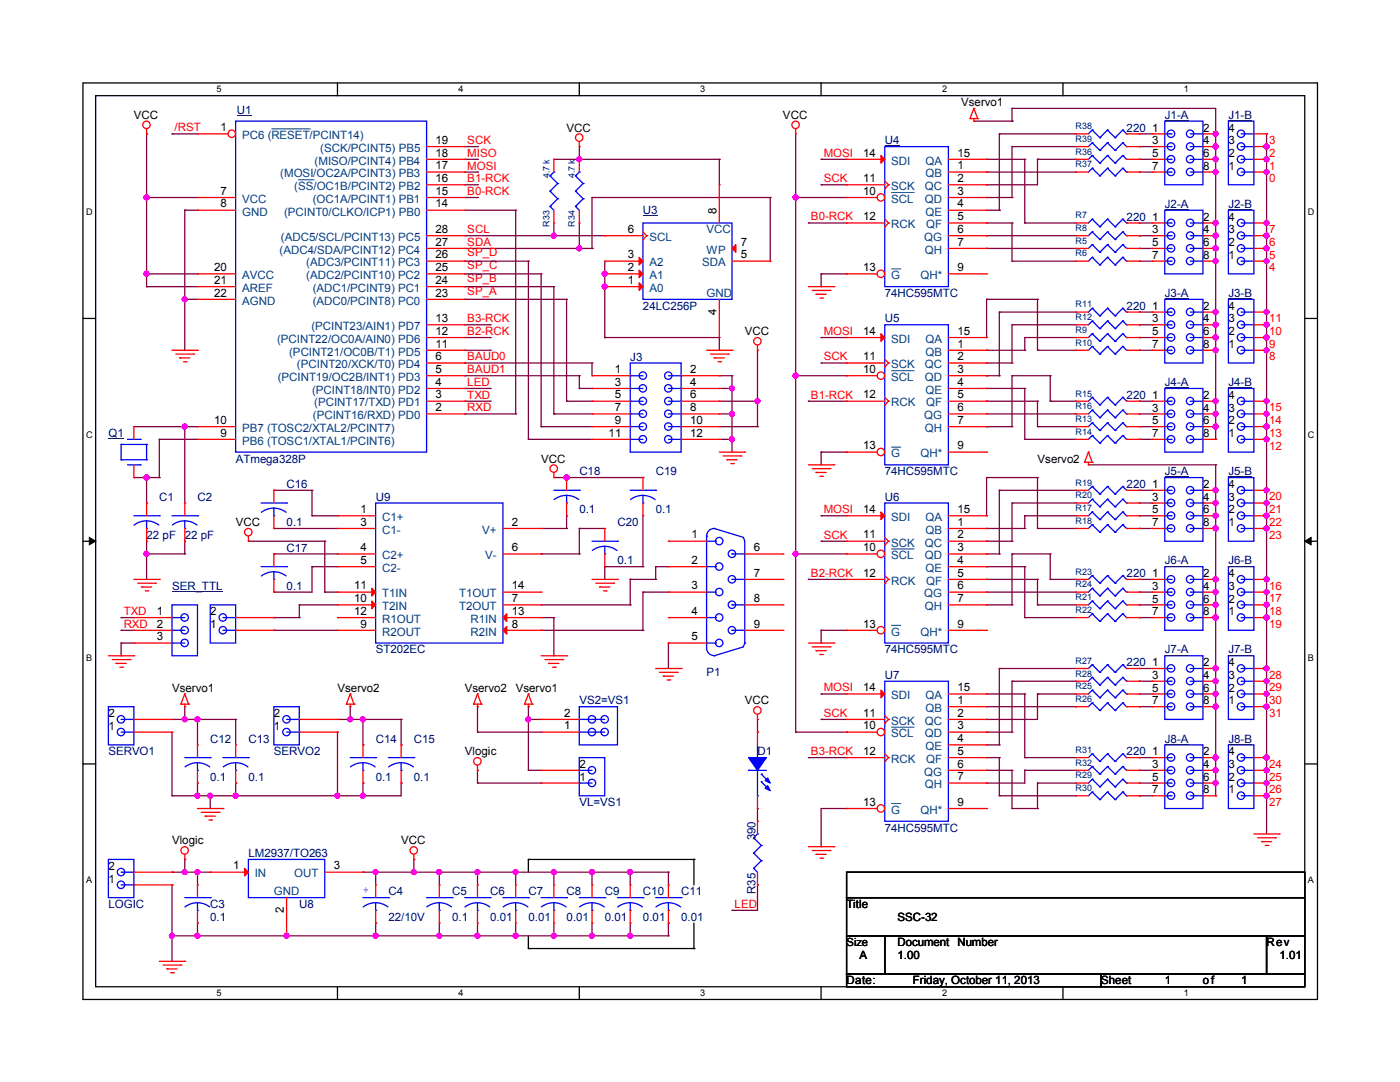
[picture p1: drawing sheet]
<svg xmlns="http://www.w3.org/2000/svg" width="279mm" height="216mm" viewBox="0 0 279 216" stroke-linecap="round" stroke-linejoin="round" font-family="sans-serif">
<defs><g id="words">
<g font-size="2.3">
<text x="26.7" y="23.7">VCC</text>
<text x="156.3" y="23.7">VCC</text>
<text x="191.8" y="21.2">Vservo1</text>
<text x="44" y="26.2">1</text>
<text x="86.9" y="28.7">19</text>
<text x="113.1" y="26.2">VCC</text>
<text x="229.9" y="26.2">1</text>
<text x="229.9" y="28.8">3</text>
<text x="240.1" y="26.2">2</text>
<text x="240.1" y="28.8">4</text>
<text x="245.2" y="28.8">3</text>
<text x="245.2" y="26.2">4</text>
<text x="86.9" y="33.8">17</text>
<text x="86.9" y="31.2">18</text>
<text x="172.3" y="31.2">14</text>
<text x="191.1" y="31.2">15</text>
<text x="191.1" y="33.8">1</text>
<text x="229.9" y="31.3">5</text>
<text x="229.9" y="33.9">7</text>
<text x="240.1" y="31.3">6</text>
<text x="240.1" y="33.9">8</text>
<text x="245.2" y="33.9">1</text>
<text x="245.2" y="31.3">2</text>
<text x="44" y="38.9">7</text>
<text x="44" y="41.4">8</text>
<text x="86.9" y="41.4">14</text>
<text x="86.9" y="38.9">15</text>
<text x="86.9" y="36.3">16</text>
<text x="172.3" y="38.9">10</text>
<text x="172.3" y="36.3">11</text>
<text x="191.1" y="36.3">2</text>
<text x="191.1" y="38.9">3</text>
<text x="191.1" y="41.4">4</text>
<text x="86.9" y="46.5">28</text>
<text x="125.3" y="46.5">6</text>
<text x="143" y="42.7" transform="rotate(-90 143 42.7)">8</text>
<text x="172.3" y="43.9">12</text>
<text x="191.1" y="43.9">5</text>
<text x="191.1" y="46.5">6</text>
<text x="229.9" y="44">1</text>
<text x="229.9" y="46.6">3</text>
<text x="240.1" y="44">2</text>
<text x="240.1" y="46.6">4</text>
<text x="245.2" y="46.6">3</text>
<text x="245.2" y="44">4</text>
<text x="86.9" y="51.6">26</text>
<text x="86.9" y="49">27</text>
<text x="125.3" y="51.6">3</text>
<text x="147.9" y="51.6">5</text>
<text x="147.9" y="49">7</text>
<text x="191.1" y="49">7</text>
<text x="229.9" y="49.1">5</text>
<text x="229.9" y="51.6">7</text>
<text x="240.1" y="49.1">6</text>
<text x="240.1" y="51.6">8</text>
<text x="245.2" y="51.6">1</text>
<text x="245.2" y="49.1">2</text>
<text x="42.7" y="54.1">20</text>
<text x="42.7" y="56.6">21</text>
<text x="42.7" y="59.2">22</text>
<text x="86.9" y="59.2">23</text>
<text x="86.9" y="56.6">24</text>
<text x="86.9" y="54.1">25</text>
<text x="125.3" y="56.6">1</text>
<text x="125.3" y="54.1">2</text>
<text x="172.3" y="54.1">13</text>
<text x="191.1" y="54.1">9</text>
<text x="86.9" y="64.3">13</text>
<text x="143" y="62.8" transform="rotate(-90 143 62.8)">4</text>
<text x="229.9" y="61.8">1</text>
<text x="229.9" y="64.3">3</text>
<text x="240.1" y="61.8">2</text>
<text x="240.1" y="64.3">4</text>
<text x="245.2" y="64.3">3</text>
<text x="245.2" y="61.8">4</text>
<text x="86.9" y="71.9">6</text>
<text x="86.9" y="69.3">11</text>
<text x="86.9" y="66.8">12</text>
<text x="148.6" y="66.9">VCC</text>
<text x="172.3" y="66.8">14</text>
<text x="172.3" y="71.9">11</text>
<text x="191.1" y="66.8">15</text>
<text x="191.1" y="69.3">1</text>
<text x="191.1" y="71.9">2</text>
<text x="229.9" y="66.9">5</text>
<text x="229.9" y="69.4">7</text>
<text x="240.1" y="66.9">6</text>
<text x="240.1" y="69.4">8</text>
<text x="245.2" y="69.4">1</text>
<text x="245.2" y="66.9">2</text>
<text x="86.9" y="77">4</text>
<text x="86.9" y="74.4">5</text>
<text x="122.7" y="74.4">1</text>
<text x="122.7" y="77">3</text>
<text x="137.7" y="74.4">2</text>
<text x="137.7" y="77">4</text>
<text x="172.3" y="74.4">10</text>
<text x="191.1" y="74.4">3</text>
<text x="191.1" y="77">4</text>
<text x="86.9" y="82">2</text>
<text x="86.9" y="79.5">3</text>
<text x="122.7" y="79.5">5</text>
<text x="122.7" y="82">7</text>
<text x="137.7" y="79.5">6</text>
<text x="137.7" y="82">8</text>
<text x="172.3" y="79.5">12</text>
<text x="191.1" y="79.5">5</text>
<text x="191.1" y="82">6</text>
<text x="229.9" y="79.6">1</text>
<text x="229.9" y="82.1">3</text>
<text x="240.1" y="79.6">2</text>
<text x="240.1" y="82.1">4</text>
<text x="245.2" y="82.1">3</text>
<text x="245.2" y="79.6">4</text>
<text x="42.7" y="84.6">10</text>
<text x="44" y="87.1">9</text>
<text x="121.5" y="87.1">11</text>
<text x="122.7" y="84.6">9</text>
<text x="137.7" y="84.6">10</text>
<text x="137.7" y="87.1">12</text>
<text x="172.3" y="89.7">13</text>
<text x="191.1" y="89.7">9</text>
<text x="191.1" y="84.6">7</text>
<text x="229.9" y="84.7">5</text>
<text x="229.9" y="87.2">7</text>
<text x="240.1" y="84.7">6</text>
<text x="240.1" y="87.2">8</text>
<text x="245.2" y="87.2">1</text>
<text x="245.2" y="84.7">2</text>
<text x="108" y="92.3">VCC</text>
<text x="207.1" y="92.3">Vservo2</text>
<text x="229.9" y="97.4">1</text>
<text x="229.9" y="99.9">3</text>
<text x="240.1" y="97.4">2</text>
<text x="240.1" y="99.9">4</text>
<text x="245.2" y="99.9">3</text>
<text x="245.2" y="97.4">4</text>
<text x="47" y="105">VCC</text>
<text x="71.9" y="102.4">1</text>
<text x="71.9" y="104.9">3</text>
<text x="102.2" y="104.9">2</text>
<text x="138" y="107.4">1</text>
<text x="172.3" y="102.4">14</text>
<text x="172.3" y="107.4">11</text>
<text x="191.1" y="102.4">15</text>
<text x="191.1" y="104.9">1</text>
<text x="191.1" y="107.4">2</text>
<text x="229.9" y="102.4">5</text>
<text x="229.9" y="105">7</text>
<text x="240.1" y="102.4">6</text>
<text x="240.1" y="105">8</text>
<text x="245.2" y="105">1</text>
<text x="245.2" y="102.4">2</text>
<text x="71.9" y="112.5">5</text>
<text x="71.9" y="110">4</text>
<text x="102.2" y="110">6</text>
<text x="138" y="112.5">2</text>
<text x="150.4" y="110">6</text>
<text x="172.3" y="110">10</text>
<text x="191.1" y="110">3</text>
<text x="191.1" y="112.5">4</text>
<text x="70.7" y="117.6">11</text>
<text x="102.2" y="117.6">14</text>
<text x="138" y="117.6">3</text>
<text x="150.4" y="115.1">7</text>
<text x="172.3" y="115.1">12</text>
<text x="191.1" y="115.1">5</text>
<text x="191.1" y="117.6">6</text>
<text x="229.9" y="115.1">1</text>
<text x="229.9" y="117.7">3</text>
<text x="240.1" y="115.1">2</text>
<text x="240.1" y="117.7">4</text>
<text x="245.2" y="117.7">3</text>
<text x="245.2" y="115.1">4</text>
<text x="31.3" y="122.7">1</text>
<text x="31.3" y="125.2">2</text>
<text x="42" y="125.3">1</text>
<text x="42" y="122.8">2</text>
<text x="70.7" y="122.7">12</text>
<text x="70.7" y="120.1">10</text>
<text x="71.9" y="125.2">9</text>
<text x="102.2" y="120.1">7</text>
<text x="102.2" y="125.2">8</text>
<text x="102.2" y="122.7">13</text>
<text x="138" y="122.7">4</text>
<text x="150.4" y="125.2">9</text>
<text x="150.4" y="120.1">8</text>
<text x="172.3" y="125.2">13</text>
<text x="191.1" y="125.2">9</text>
<text x="191.1" y="120.1">7</text>
<text x="229.9" y="120.2">5</text>
<text x="229.9" y="122.8">7</text>
<text x="240.1" y="120.2">6</text>
<text x="240.1" y="122.8">8</text>
<text x="245.2" y="122.8">1</text>
<text x="245.2" y="120.2">2</text>
<text x="31.3" y="127.8">3</text>
<text x="138" y="127.8">5</text>
<text x="172.3" y="137.9">14</text>
<text x="191.1" y="137.9">15</text>
<text x="229.9" y="132.9">1</text>
<text x="229.9" y="135.5">3</text>
<text x="240.1" y="132.9">2</text>
<text x="240.1" y="135.5">4</text>
<text x="245.2" y="135.5">3</text>
<text x="245.2" y="132.9">4</text>
<text x="21.6" y="143.1">2</text>
<text x="34.3" y="138">Vservo1</text>
<text x="54.7" y="143.1">2</text>
<text x="67.4" y="138">Vservo2</text>
<text x="92.8" y="138">Vservo2</text>
<text x="102.9" y="138">Vservo1</text>
<text x="112.6" y="143">2</text>
<text x="148.6" y="140.5">VCC</text>
<text x="172.3" y="143">11</text>
<text x="191.1" y="140.5">1</text>
<text x="191.1" y="143">2</text>
<text x="229.9" y="138">5</text>
<text x="229.9" y="140.5">7</text>
<text x="240.1" y="138">6</text>
<text x="240.1" y="140.5">8</text>
<text x="245.2" y="140.5">1</text>
<text x="245.2" y="138">2</text>
<text x="21.6" y="145.6">1</text>
<text x="54.7" y="145.6">1</text>
<text x="112.6" y="145.5">1</text>
<text x="172.3" y="145.5">10</text>
<text x="191.1" y="145.5">3</text>
<text x="191.1" y="148.1">4</text>
<text x="92.8" y="150.7">Vlogic</text>
<text x="115.6" y="155.8">1</text>
<text x="115.6" y="153.2">2</text>
<text x="172.3" y="150.6">12</text>
<text x="191.1" y="150.6">5</text>
<text x="191.1" y="153.2">6</text>
<text x="191.1" y="155.7">7</text>
<text x="229.9" y="150.7">1</text>
<text x="229.9" y="153.2">3</text>
<text x="229.9" y="155.8">5</text>
<text x="240.1" y="150.7">2</text>
<text x="240.1" y="153.2">4</text>
<text x="240.1" y="155.8">6</text>
<text x="245.2" y="155.8">2</text>
<text x="245.2" y="153.2">3</text>
<text x="245.2" y="150.7">4</text>
<text x="172.3" y="160.8">13</text>
<text x="191.1" y="160.8">9</text>
<text x="229.9" y="158.3">7</text>
<text x="240.1" y="158.3">8</text>
<text x="245.2" y="158.3">1</text>
<text x="21.6" y="173.6">2</text>
<text x="34.3" y="168.5">Vlogic</text>
<text x="46.5" y="173.5">1</text>
<text x="66.6" y="173.5">3</text>
<text x="80.1" y="168.5">VCC</text>
<text x="21.6" y="176.1">1</text>
<text x="56.6" y="182.2" transform="rotate(-90 56.6 182.2)">2</text>
<text x="169" y="181.2">Title</text>
<text x="179.1" y="183.7">SSC-32</text>
<text x="171.5" y="191.3">A</text>
<text x="179.1" y="188.8">Document</text>
<text x="179.1" y="191.3">1.00</text>
<text x="191.1" y="188.8">Number</text>
<text x="252.8" y="188.8">Rev</text>
<text x="255.3" y="191.3">1.01</text>
<text x="169" y="196.4">Date:</text>
<text x="182.2" y="196.4">Friday, October 11, 2013</text>
<text x="219.8" y="196.4">Sheet</text>
<text x="232.5" y="196.4">1</text>
<text x="240.1" y="196.4">of</text>
<text x="247.7" y="196.4">1</text>
</g>
<g font-size="2.3" fill="#000080">
<text x="47.3" y="22.7">U1</text>
<text x="232.5" y="23.7">J1-A</text>
<text x="245.2" y="23.7">J1-B</text>
<text x="176.6" y="28.8">U4</text>
<text x="224.8" y="26.2">220</text>
<text x="232.5" y="41.5">J2-A</text>
<text x="245.2" y="41.5">J2-B</text>
<text x="128.3" y="42.8">U3</text>
<text x="224.8" y="44">220</text>
<text x="176.6" y="59.3">74HC595MTC</text>
<text x="232.5" y="59.3">J3-A</text>
<text x="245.2" y="59.3">J3-B</text>
<text x="128.3" y="61.8">24LC256P</text>
<text x="176.6" y="64.3">U5</text>
<text x="224.8" y="61.8">220</text>
<text x="125.8" y="72">J3</text>
<text x="232.5" y="77">J4-A</text>
<text x="245.2" y="77">J4-B</text>
<text x="224.8" y="79.6">220</text>
<text x="21.6" y="87.2">Q1</text>
<text x="47" y="92.3">ATmega328P</text>
<text x="115.6" y="94.8">C18</text>
<text x="130.9" y="94.8">C19</text>
<text x="176.6" y="94.8">74HC595MTC</text>
<text x="232.5" y="94.8">J5-A</text>
<text x="245.2" y="94.8">J5-B</text>
<text x="31.8" y="99.9">C1</text>
<text x="39.4" y="99.9">C2</text>
<text x="57.2" y="97.4">C16</text>
<text x="75" y="99.9">U9</text>
<text x="176.6" y="99.9">U6</text>
<text x="224.8" y="97.4">220</text>
<text x="29.3" y="107.5">22 pF</text>
<text x="36.9" y="107.5">22 pF</text>
<text x="57.2" y="105">0.1</text>
<text x="115.6" y="102.4">0.1</text>
<text x="123.2" y="105">C20</text>
<text x="130.9" y="102.4">0.1</text>
<text x="57.2" y="110.1">C17</text>
<text x="123.2" y="112.6">0.1</text>
<text x="232.5" y="112.6">J6-A</text>
<text x="245.2" y="112.6">J6-B</text>
<text x="34.3" y="117.7">SER_TTL</text>
<text x="57.2" y="117.7">0.1</text>
<text x="224.8" y="115.1">220</text>
<text x="75" y="130.4">ST202EC</text>
<text x="176.6" y="130.4">74HC595MTC</text>
<text x="232.5" y="130.4">J7-A</text>
<text x="245.2" y="130.4">J7-B</text>
<text x="141" y="135">P1</text>
<text x="176.6" y="135.5">U7</text>
<text x="224.8" y="132.9">220</text>
<text x="115.6" y="140.5">VS2=VS1</text>
<text x="42" y="148.2">C12</text>
<text x="49.6" y="148.2">C13</text>
<text x="75" y="148.2">C14</text>
<text x="82.6" y="148.2">C15</text>
<text x="232.5" y="148.2">J8-A</text>
<text x="245.2" y="148.2">J8-B</text>
<text x="21.6" y="150.7">SERVO1</text>
<text x="42" y="155.8">0.1</text>
<text x="49.6" y="155.8">0.1</text>
<text x="54.7" y="150.7">SERVO2</text>
<text x="75" y="155.8">0.1</text>
<text x="82.6" y="155.8">0.1</text>
<text x="151.2" y="150.7">D1</text>
<text x="224.8" y="150.7">220</text>
<text x="115.6" y="160.9">VL=VS1</text>
<text x="150.8" y="167.7" transform="rotate(-90 150.8 167.7)">390</text>
<text x="176.6" y="165.9">74HC595MTC</text>
<text x="49.6" y="171">LM2937/TO263</text>
<text x="77.5" y="178.6">C4</text>
<text x="90.2" y="178.6">C5</text>
<text x="97.8" y="178.6">C6</text>
<text x="105.5" y="178.6">C7</text>
<text x="113.1" y="178.6">C8</text>
<text x="120.7" y="178.6">C9</text>
<text x="128.3" y="178.6">C10</text>
<text x="135.9" y="178.6">C11</text>
<text x="150.8" y="178.4" transform="rotate(-90 150.8 178.4)">R35</text>
<text x="21.6" y="181.2">LOGIC</text>
<text x="42" y="181.2">C3</text>
<text x="42" y="183.7">0.1</text>
<text x="59.7" y="181.2">U8</text>
<text x="77.5" y="183.7">22/10V</text>
<text x="90.2" y="183.7">0.1</text>
<text x="97.8" y="183.7">0.01</text>
<text x="105.5" y="183.7">0.01</text>
<text x="113.1" y="183.7">0.01</text>
<text x="120.7" y="183.7">0.01</text>
<text x="128.3" y="183.7">0.01</text>
<text x="135.9" y="183.7">0.01</text>
</g>
<g font-size="2.3" fill="#f00">
<text x="34.8" y="26.2">/RST</text>
<text x="93.3" y="28.7">SCK</text>
<text x="253.3" y="28.7">3</text>
<text x="93.3" y="31.3">MISO</text>
<text x="93.3" y="33.8">MOSI</text>
<text x="164.4" y="31.3">MOSI</text>
<text x="253.3" y="31.3">2</text>
<text x="253.3" y="33.8">1</text>
<text x="93.3" y="36.4">B1-RCK</text>
<text x="93.3" y="38.9">B0-RCK</text>
<text x="164.4" y="36.4">SCK</text>
<text x="253.3" y="36.4">0</text>
<text x="93.3" y="46.5">SCL</text>
<text x="161.8" y="44">B0-RCK</text>
<text x="253.3" y="46.5">7</text>
<text x="93.3" y="49.1">SDA</text>
<text x="93.3" y="53.7">SP_C</text>
<text x="93.3" y="51.2">SP_D</text>
<text x="253.3" y="49.1">6</text>
<text x="253.3" y="51.6">5</text>
<text x="93.3" y="58.8">SP_A</text>
<text x="93.3" y="56.3">SP_B</text>
<text x="253.3" y="54.1">4</text>
<text x="93.3" y="64.3">B3-RCK</text>
<text x="253.3" y="64.3">11</text>
<text x="93.3" y="71.9">BAUD0</text>
<text x="93.3" y="66.8">B2-RCK</text>
<text x="164.4" y="66.8">MOSI</text>
<text x="164.4" y="71.9">SCK</text>
<text x="253.3" y="66.8">10</text>
<text x="253.3" y="71.9">8</text>
<text x="253.3" y="69.4">9</text>
<text x="93.3" y="74.5">BAUD1</text>
<text x="93.3" y="77">LED</text>
<text x="93.3" y="82.1">RXD</text>
<text x="93.3" y="79.5">TXD</text>
<text x="161.8" y="79.5">B1-RCK</text>
<text x="253.3" y="82.1">15</text>
<text x="253.3" y="87.2">13</text>
<text x="253.3" y="84.6">14</text>
<text x="253.3" y="89.7">12</text>
<text x="253.3" y="99.9">20</text>
<text x="164.4" y="102.4">MOSI</text>
<text x="164.4" y="107.5">SCK</text>
<text x="253.3" y="102.4">21</text>
<text x="253.3" y="104.9">22</text>
<text x="253.3" y="107.5">23</text>
<text x="161.8" y="115.1">B2-RCK</text>
<text x="253.3" y="117.6">16</text>
<text x="24.7" y="122.7">TXD</text>
<text x="24.7" y="125.3">RXD</text>
<text x="253.3" y="120.2">17</text>
<text x="253.3" y="122.7">18</text>
<text x="253.3" y="125.3">19</text>
<text x="164.4" y="138">MOSI</text>
<text x="253.3" y="135.4">28</text>
<text x="253.3" y="138">29</text>
<text x="164.4" y="143">SCK</text>
<text x="253.3" y="140.5">30</text>
<text x="253.3" y="143">31</text>
<text x="161.8" y="150.7">B3-RCK</text>
<text x="253.3" y="153.2">24</text>
<text x="253.3" y="155.7">25</text>
<text x="253.3" y="158.3">26</text>
<text x="253.3" y="160.8">27</text>
<text x="146.6" y="181.1">LED</text>
</g>
<g font-size="2.3" fill="#004080">
<text x="48.3" y="27.8">PC6 (RESET/PCINT14)</text>
<text x="55.9" y="35.4">(MOSI/OC2A/PCINT3) PB3</text>
<text x="62.8" y="32.9">(MISO/PCINT4) PB4</text>
<text x="63.9" y="30.3">(SCK/PCINT5) PB5</text>
<text x="177.9" y="32.9">SDI</text>
<text x="184.7" y="32.9">QA</text>
<text x="184.7" y="35.4">QB</text>
<text x="48.3" y="40.5">VCC</text>
<text x="58.7" y="37.9">(SS/OC1B/PCINT2) PB2</text>
<text x="62.4" y="40.5">(OC1A/PCINT1) PB1</text>
<text x="177.9" y="40.5">SCL</text>
<text x="177.9" y="37.9">SCK</text>
<text x="184.6" y="37.9">QC</text>
<text x="184.6" y="40.5">QD</text>
<text x="48.3" y="43">GND</text>
<text x="56.7" y="43">(PCINT0/CLKO/ICP1) PB0</text>
<text x="141" y="46.6">VCC</text>
<text x="177.9" y="45.5">RCK</text>
<text x="184.7" y="43">QE</text>
<text x="184.8" y="45.5">QF</text>
<text x="55.8" y="50.6">(ADC4/SDA/PCINT12) PC4</text>
<text x="56.1" y="48.1">(ADC5/SCL/PCINT13) PC5</text>
<text x="61.1" y="53.2">(ADC3/PCINT11) PC3</text>
<text x="129.6" y="48.1">SCL</text>
<text x="129.6" y="53.2">A2</text>
<text x="140.1" y="53.2">SDA</text>
<text x="141" y="50.6">WP</text>
<text x="184.5" y="48.1">QG</text>
<text x="184.6" y="50.6">QH</text>
<text x="48.3" y="55.7">AVCC</text>
<text x="48.3" y="58.3">AREF</text>
<text x="61.1" y="55.7">(ADC2/PCINT10) PC2</text>
<text x="62.4" y="58.3">(ADC1/PCINT9) PC1</text>
<text x="129.6" y="58.3">A0</text>
<text x="129.6" y="55.7">A1</text>
<text x="141" y="59.3">GND</text>
<text x="177.9" y="55.7">G</text>
<text x="183.7" y="55.7">QH*</text>
<text x="48.3" y="60.8">AGND</text>
<text x="62.1" y="65.9">(PCINT23/AIN1) PD7</text>
<text x="62.4" y="60.8">(ADC0/PCINT8) PC0</text>
<text x="55.3" y="68.4">(PCINT22/OC0A/AIN0) PD6</text>
<text x="57.7" y="71">(PCINT21/OC0B/T1) PD5</text>
<text x="177.9" y="68.4">SDI</text>
<text x="184.7" y="68.4">QA</text>
<text x="184.7" y="71">QB</text>
<text x="55.4" y="76">(PCINT19/OC2B/INT1) PD3</text>
<text x="59.3" y="73.5">(PCINT20/XCK/T0) PD4</text>
<text x="177.9" y="76">SCL</text>
<text x="177.9" y="73.5">SCK</text>
<text x="184.6" y="73.5">QC</text>
<text x="184.6" y="76">QD</text>
<text x="62.3" y="78.6">(PCINT18/INT0) PD2</text>
<text x="62.4" y="83.7">(PCINT16/RXD) PD0</text>
<text x="62.7" y="81.1">(PCINT17/TXD) PD1</text>
<text x="177.9" y="81.1">RCK</text>
<text x="184.5" y="83.7">QG</text>
<text x="184.7" y="78.6">QE</text>
<text x="184.8" y="81.1">QF</text>
<text x="48.3" y="88.7">PB6 (TOSC1/XTAL1/PCINT6)</text>
<text x="48.3" y="86.2">PB7 (TOSC2/XTAL2/PCINT7)</text>
<text x="184.6" y="86.2">QH</text>
<text x="177.9" y="91.3">G</text>
<text x="183.7" y="91.3">QH*</text>
<text x="76.2" y="104">C1+</text>
<text x="76.2" y="106.5">C1-</text>
<text x="96.2" y="106.5">V+</text>
<text x="177.9" y="104">SDI</text>
<text x="184.7" y="104">QA</text>
<text x="184.7" y="106.5">QB</text>
<text x="76.2" y="111.6">C2+</text>
<text x="96.8" y="111.6">V-</text>
<text x="177.9" y="111.6">SCL</text>
<text x="177.9" y="109.1">SCK</text>
<text x="184.6" y="109.1">QC</text>
<text x="184.6" y="111.6">QD</text>
<text x="76.2" y="119.2">T1IN</text>
<text x="76.2" y="114.1">C2-</text>
<text x="91.6" y="119.2">T1OUT</text>
<text x="177.9" y="116.7">RCK</text>
<text x="184.5" y="119.2">QG</text>
<text x="184.7" y="114.1">QE</text>
<text x="184.8" y="116.7">QF</text>
<text x="76.2" y="124.3">R1OUT</text>
<text x="76.2" y="121.8">T2IN</text>
<text x="91.6" y="121.8">T2OUT</text>
<text x="93.9" y="124.3">R1IN</text>
<text x="184.6" y="121.8">QH</text>
<text x="76.2" y="126.8">R2OUT</text>
<text x="93.9" y="126.8">R2IN</text>
<text x="177.9" y="126.8">G</text>
<text x="183.7" y="126.8">QH*</text>
<text x="177.9" y="139.5">SDI</text>
<text x="184.7" y="139.5">QA</text>
<text x="184.7" y="142.1">QB</text>
<text x="177.9" y="147.2">SCL</text>
<text x="177.9" y="144.6">SCK</text>
<text x="184.6" y="144.6">QC</text>
<text x="184.6" y="147.2">QD</text>
<text x="184.7" y="149.7">QE</text>
<text x="177.9" y="152.2">RCK</text>
<text x="184.5" y="154.8">QG</text>
<text x="184.8" y="152.2">QF</text>
<text x="184.6" y="157.3">QH</text>
<text x="177.9" y="162.4">G</text>
<text x="183.7" y="162.4">QH*</text>
<text x="50.8" y="175.1">IN</text>
<text x="54.7" y="178.6">GND</text>
<text x="58.7" y="175.1">OUT</text>
</g>
<text font-size="2.2" x="169" y="188.8">Size</text>
<text font-size="2.1" fill="#00f" x="72.4" y="178.2">+</text>
<g font-size="1.8">
<text x="43.2" y="18.4">5</text>
<text x="91.5" y="18.4">4</text>
<text x="139.7" y="18.4">3</text>
<text x="188" y="18.4">2</text>
<text x="236.3" y="18.4">1</text>
<text x="17.2" y="42.9">D</text>
<text x="261" y="42.9">D</text>
<text x="17.2" y="87.4">C</text>
<text x="261" y="87.4">C</text>
<text x="17.2" y="131.8">B</text>
<text x="261" y="131.8">B</text>
<text x="17.2" y="176.3">A</text>
<text x="261" y="176.3">A</text>
<text x="43.2" y="198.8">5</text>
<text x="91.5" y="198.8">4</text>
<text x="139.7" y="198.8">3</text>
<text x="188" y="198.8">2</text>
<text x="236.3" y="198.8">1</text>
</g>
<g font-size="1.8" fill="#000080">
<text x="214.7" y="28.3">R39</text>
<text x="214.7" y="25.8">R38</text>
<text x="109.6" y="35.6" transform="rotate(-90 109.6 35.6)">4.7 k</text>
<text x="114.7" y="35.6" transform="rotate(-90 114.7 35.6)">4.7 k</text>
<text x="214.7" y="33.4">R37</text>
<text x="214.7" y="30.9">R36</text>
<text x="109.6" y="45.3" transform="rotate(-90 109.6 45.3)">R33</text>
<text x="114.7" y="45.3" transform="rotate(-90 114.7 45.3)">R34</text>
<text x="214.7" y="46.1">R8</text>
<text x="214.7" y="43.6">R7</text>
<text x="214.7" y="48.6">R5</text>
<text x="214.7" y="51.2">R6</text>
<text x="214.7" y="63.9">R12</text>
<text x="214.7" y="61.3">R11</text>
<text x="214.7" y="69">R10</text>
<text x="214.7" y="66.4">R9</text>
<text x="214.7" y="81.7">R16</text>
<text x="214.7" y="79.1">R15</text>
<text x="214.7" y="86.7">R14</text>
<text x="214.7" y="84.2">R13</text>
<text x="214.7" y="102">R17</text>
<text x="214.7" y="99.4">R20</text>
<text x="214.7" y="96.9">R19</text>
<text x="214.7" y="104.5">R18</text>
<text x="214.7" y="119.8">R21</text>
<text x="214.7" y="117.2">R24</text>
<text x="214.7" y="114.7">R23</text>
<text x="214.7" y="122.3">R22</text>
<text x="214.7" y="135">R28</text>
<text x="214.7" y="132.5">R27</text>
<text x="214.7" y="137.5">R25</text>
<text x="214.7" y="140.1">R26</text>
<text x="214.7" y="152.8">R32</text>
<text x="214.7" y="150.2">R31</text>
<text x="214.7" y="155.3">R29</text>
<text x="214.7" y="157.9">R30</text>
</g>
</g></defs>
<path d="M16.6 16.6h246.3v182.8h-246.3zM19.1 19.1h241.3v177.8h-241.3z" fill="none" stroke="#000" stroke-width=".25"/>
<g fill="#fff">
<path d="M43.2 16.8h1v2h-1z"/>
<path d="M43.2 197.1h1v2h-1z"/>
</g>
<path d="M67.4 16.6v2.5M67.4 196.9v2.5" fill="none" stroke="#000" stroke-width=".25"/>
<g fill="#fff">
<path d="M91.5 16.8h1v2h-1z"/>
<path d="M91.5 197.1h1v2h-1z"/>
</g>
<path d="M115.6 16.6v2.5M115.6 196.9v2.5" fill="none" stroke="#000" stroke-width=".25"/>
<g fill="#fff">
<path d="M139.7 16.8h1v2h-1z"/>
<path d="M139.7 197.1h1v2h-1z"/>
</g>
<path d="M163.9 16.6v2.5M163.9 196.9v2.5" fill="none" stroke="#000" stroke-width=".25"/>
<g fill="#fff">
<path d="M188 16.8h1v2h-1z"/>
<path d="M188 197.1h1v2h-1z"/>
</g>
<path d="M212.1 16.6v2.5M212.1 196.9v2.5" fill="none" stroke="#000" stroke-width=".25"/>
<g fill="#fff">
<path d="M236.3 16.8h.9v2h-.9z"/>
<path d="M236.3 197.1h.9v2h-.9z"/>
<path d="M17.2 41.3h1.3v2h-1.3z"/>
<path d="M261 41.3h1.3v2h-1.3z"/>
<path d="M17.2 85.8h1.3v2h-1.3z"/>
<path d="M261 85.8h1.3v2h-1.3z"/>
</g>
<path d="M16.6 63.5h2.5M260.4 63.5h2.5" fill="none" stroke="#000" stroke-width=".25"/>
<g fill="#fff">
<path d="M17.2 130.2h1.2v2h-1.2z"/>
<path d="M261 130.2h1.2v2h-1.2z"/>
</g>
<path d="M16.6 108h2.5M260.4 108h2.5" fill="none" stroke="#000" stroke-width=".25"/>
<path d="M17.8 107.2l1.3 .8-1.3 .7zM260.4 108l1.3-.8v1.5z" fill="#000" stroke="#000" stroke-width=".2"/>
<g fill="#fff">
<path d="M17.2 174.7h1.2v2h-1.2z"/>
<path d="M261 174.7h1.2v2h-1.2z"/>
</g>
<g fill="none" stroke="#000" stroke-width=".25">
<path d="M16.6 152.4h2.5M260.4 152.4h2.5M105.5 171.5h.1M105.5 171.5v2.5M105.5 171.5h33M138.5 171.5h.1M138.5 171.5v5.1M169 174h91.4v5.1h-91.4zM169 179.1h91.4v7.6h-91.4zM105.5 189.3h.1M105.5 186.7v2.6M105.5 189.3h33"/>
<path d="M138.5 189.3h.1M138.5 184.2v5.1M169 186.7h7.6v7.7h-7.6zM169 194.4h50.8v2.5h-50.8zM176.6 186.7h76.2v7.7h-76.2zM219.8 194.4h40.6v2.5h-40.6zM252.8 186.7h7.6v7.7h-7.6z"/>
</g>
<g fill="none" stroke="#800040" stroke-width=".25">
<path d="M29.3 26.7h.1M29.3 39.4h.1M29.3 26.7v30.5M29.3 39.4h10.1M34.3 26.7h.1M34.3 26.7h5.1M92.8 39.4h2.5M92.8 29.3h2.5M92.8 34.3h2.5M92.8 31.8h2.5M92.8 36.9h2.5M95.3 29.3h.1"/>
<path d="M95.3 31.8h.1M95.3 34.3h.1M95.3 36.9h.1M95.3 39.4h.1M110.5 31.8h33.1M115.6 31.8h.1M115.6 29.3v2.5M118.2 39.4h.1M118.2 39.4h35.5M118.2 39.4v10.2M143.6 31.8h.1M143.6 31.8v5.1"/>
<path d="M153.7 39.4h.1M153.7 39.4v12.7M158.8 39.4h.1M158.8 39.4h10.2M158.8 26.7v119.4M163.9 31.8h.1M163.9 36.9h.1M163.9 31.8h5.1M163.9 36.9h5.1M194.4 24.2h7.6M196.9 39.4h.1M196.9 36.9h.1"/>
<path d="M196.9 34.3h.1M196.9 31.8h.1M196.9 39.4h5.1M196.9 34.3h17.8M196.9 31.8h7.6M199.4 26.7h.1M199.4 26.7h15.3M199.4 26.7v15.3M202 29.3h.1M202 39.4h.1M202 21.6h.1M202 24.2h.1"/>
<path d="M202 29.3h12.7M202 21.6v2.6M202 29.3v10.1M202 21.6h40.6v66.1M204.5 31.8h.1M204.5 31.8v12.7M207.1 31.8h.1M207.1 31.8h7.6M207.1 31.8v5.1h-10.2M227.4 26.7h.1M227.4 29.3h.1M227.4 34.3h.1"/>
<path d="M227.4 31.8h.1M227.4 26.7h2.5M227.4 29.3h2.5M227.4 34.3h2.5M227.4 31.8h2.5M242.6 26.7h.1M242.6 29.3h.1M242.6 31.8h.1M242.6 34.3h.1M252.8 26.7h.1M252.8 29.3h.1M252.8 31.8h.1"/>
<path d="M252.8 34.3h.1M252.8 26.7v139.7M29.3 57.2h.1M29.3 54.7h.1M29.3 57.2h10.1M29.3 54.7h10.1M36.9 42h.1M36.9 59.7h.1M36.9 42h2.5M36.9 42v27.9M36.9 59.7h2.5M92.8 59.7h.1"/>
<path d="M92.8 57.2h.1M92.8 54.7h.1M92.8 52.1h.1M92.8 42h10.1M92.8 59.7h20.3M92.8 57.2h17.7M92.8 54.7h15.2M92.8 47h27.9M92.8 52.1h12.7M92.8 49.6h25.4M102.9 42h.1M102.9 42v40.6"/>
<path d="M105.5 52.1h.1M105.5 52.1v35.6M108 54.7h.1M108 54.7v30.4M110.5 47h.1M110.5 57.2h.1M110.5 44.5v2.5M110.5 57.2v25.4M113.1 59.7h.1M113.1 59.7v20.4M115.6 49.6h.1M115.6 44.5v5.1"/>
<path d="M118.2 49.6h.1M120.7 54.7h.1M120.7 57.2h.1M120.7 47h.1M120.7 52.1v15.3M161.3 44.5h.1M161.3 44.5h7.7M163.9 54.7h.1M163.9 57.2h.1M163.9 54.7h5.1M163.9 54.7v2.5M196.9 47h.1"/>
<path d="M196.9 49.6h.1M196.9 44.5h.1M196.9 59.7h.1M196.9 42h2.5M196.9 59.7h10.2M196.9 47h17.8M196.9 49.6h17.8M196.9 44.5h5.1M196.9 59.7v7.7M199.4 42h.1M202 52.1h.1M202 44.5h.1"/>
<path d="M202 52.1h12.7M202 44.5v7.6M204.5 44.5h.1M204.5 44.5h10.2M207.1 59.7h.1M207.1 59.7v10.2M227.4 47h.1M227.4 52.1h.1M227.4 49.6h.1M227.4 44.5h.1M227.4 47h2.5M227.4 52.1h2.5"/>
<path d="M227.4 49.6h2.5M227.4 44.5h2.5M242.6 44.5h.1M242.6 47h.1M242.6 49.6h.1M242.6 52.1h.1M252.8 44.5h.1M252.8 47h.1M252.8 49.6h.1M252.8 52.1h.1M92.8 72.4h.1M92.8 64.8h5"/>
<path d="M92.8 69.9h5M92.8 67.4h5M92.8 75h22.8M92.8 72.4h25.4M92.8 77.5h5M97.8 77.5h.1M97.8 69.9h.1M97.8 67.4h.1M97.8 64.8h.1M115.6 75h.1M115.6 77.5h.1M115.6 77.5h2.6"/>
<path d="M115.6 75v2.5M118.2 72.4h.1M118.2 77.5h.1M118.2 72.4v2.6M120.7 67.4h.1M120.7 67.4h22.9v2.5M143.6 69.9h.1M143.6 75h2.5M143.6 77.5h2.5M146.1 75h.1M146.1 77.5h.1M146.1 75v15.2"/>
<path d="M151.2 69.9h.1M151.2 69.9v15.2M158.8 75h.1M158.8 75h10.2M163.9 67.4h.1M163.9 72.4h.1M163.9 67.4h5.1M163.9 72.4h5.1M196.9 75h.1M196.9 72.4h.1M196.9 69.9h.1M196.9 77.5h.1"/>
<path d="M196.9 69.9h7.6M196.9 75h2.5M196.9 72.4h5.1M196.9 77.5h7.6M199.4 62.3h.1M199.4 75h.1M199.4 62.3h15.3M199.4 62.3v12.7M202 64.8h.1M202 72.4h.1M202 75h.1M202 64.8h12.7"/>
<path d="M202 64.8v7.6M202 75v10.1M202 75h7.6M204.5 67.4h.1M204.5 69.9h.1M204.5 77.5h.1M204.5 67.4h10.2M204.5 67.4v2.5M204.5 77.5v10.2M207.1 69.9h.1M207.1 69.9h7.6M209.6 75h.1"/>
<path d="M209.6 75v5.1M227.4 64.8h.1M227.4 69.9h.1M227.4 67.4h.1M227.4 62.3h.1M227.4 64.8h2.5M227.4 69.9h2.5M227.4 67.4h2.5M227.4 62.3h2.5M242.6 62.3h.1M242.6 64.8h.1M242.6 67.4h.1"/>
<path d="M242.6 69.9h.1M252.8 62.3h.1M252.8 64.8h.1M252.8 67.4h.1M252.8 69.9h.1M26.7 85.1h.1M26.7 95.3h.1M26.7 85.1h12.7M26.7 95.3h5.1M29.3 95.3h.1M29.3 95.3v5.1M31.8 95.3h.1"/>
<path d="M31.8 87.7h.1M31.8 87.7v7.6M31.8 87.7h7.6M36.9 85.1h.1M36.9 85.1v15.3M39.4 85.1h.1M54.7 97.8h.1M54.7 97.8h7.6M62.3 97.8h.1M62.3 97.8v5.1M92.8 82.6h.1M92.8 82.6h10.1"/>
<path d="M92.8 80.1h5M97.8 80.1h.1M102.9 82.6h.1M105.5 87.7h.1M105.5 87.7h12.7M108 85.1h.1M108 85.1h10.2M110.5 82.6h.1M110.5 95.3h17.8M110.5 82.6h7.7M113.1 80.1h.1M113.1 95.3h.1"/>
<path d="M113.1 80.1h5.1M128.3 95.3h.1M143.6 85.1h7.6M143.6 87.7h2.5M143.6 82.6h2.5M143.6 80.1h7.6M146.1 87.7h.1M146.1 90.2h.1M146.1 82.6h.1M151.2 80.1h.1M151.2 85.1h.1M161.3 80.1h.1"/>
<path d="M161.3 80.1h7.7M163.9 90.2h.1M163.9 92.8h.1M163.9 90.2v2.6M163.9 90.2h5.1M196.9 80.1h.1M196.9 82.6h.1M196.9 85.1h.1M196.9 95.3h.1M196.9 85.1h5.1M196.9 95.3h10.2M196.9 82.6h17.8"/>
<path d="M196.9 80.1h10.2M196.9 95.3v7.6M199.4 97.8h.1M199.4 97.8h15.3M199.4 97.8v12.7M202 85.1h.1M204.5 87.7h.1M204.5 87.7h10.2M207.1 85.1h.1M207.1 80.1h.1M207.1 95.3h.1M207.1 85.1h7.6"/>
<path d="M207.1 80.1v5M207.1 95.3v10.2M209.6 80.1h.1M209.6 80.1h5.1M217.2 92.8h25.4M227.4 82.6h.1M227.4 87.7h.1M227.4 85.1h.1M227.4 80.1h.1M227.4 97.8h.1M227.4 85.1h2.5M227.4 87.7h2.5"/>
<path d="M227.4 82.6h2.5M227.4 80.1h2.5M227.4 97.8h2.5M242.6 80.1h.1M242.6 82.6h.1M242.6 85.1h.1M242.6 87.7h.1M242.6 92.8h.1M242.6 97.8h.1M242.6 92.8v66M252.8 80.1h.1M252.8 82.6h.1"/>
<path d="M252.8 85.1h.1M252.8 87.7h.1M252.8 97.8h.1M29.3 110.5h.1M29.3 100.4h.1M29.3 108v7.6M29.3 110.5h7.6M36.9 110.5h.1M36.9 108v2.5M49.6 108h.1M49.6 108h15.2M54.7 105.5h.1"/>
<path d="M54.7 110.5h.1M54.7 118.2h.1M54.7 110.5h12.7M54.7 105.5h12.7M62.3 102.9h.1M62.3 113.1h.1M62.3 102.9h5.1M62.3 113.1v5.1h-7.6M62.3 113.1h5.1M64.8 118.2h.1M64.8 108h.1M64.8 118.2h2.6"/>
<path d="M64.8 108v10.2M108 110.5h.1M108 110.5h7.6M108 105.5h5.1M113.1 105.5h.1M113.1 102.9h.1M113.1 102.9v2.6M115.6 105.5h.1M115.6 110.5h.1M115.6 105.5h5.1M115.6 105.5v5M120.7 113.1h.1"/>
<path d="M120.7 115.6h.1M120.7 113.1h7.6M120.7 113.1v2.5M125.8 115.6h.1M125.8 115.6h5.1M125.8 115.6v5.1M128.3 113.1h.1M128.3 118.2h.1M128.3 118.2h5.1M128.3 102.9v10.2M128.3 118.2v7.6M130.9 113.1h.1"/>
<path d="M130.9 115.6h.1M130.9 113.1h2.5M130.9 113.1v2.5M158.8 110.5h.1M158.8 110.5h10.2M161.3 115.6h.1M161.3 115.6h7.7M163.9 102.9h.1M163.9 108h.1M163.9 102.9h5.1M163.9 108h5.1M196.9 110.5h.1"/>
<path d="M196.9 108h.1M196.9 105.5h.1M196.9 102.9h.1M196.9 113.1h.1M196.9 115.6h.1M196.9 118.2h.1M196.9 110.5h2.5M196.9 105.5h7.6M196.9 118.2h17.8M196.9 115.6h10.2M196.9 108h5.1M196.9 113.1h7.6"/>
<path d="M199.4 110.5h.1M202 100.4h.1M202 108h.1M202 110.5h.1M202 110.5h7.6M202 100.4h12.7M202 100.4v7.6M202 110.5v10.2M204.5 102.9h.1M204.5 105.5h.1M204.5 113.1h.1M204.5 102.9h10.2"/>
<path d="M204.5 102.9v2.6M204.5 113.1v10.1M207.1 105.5h.1M207.1 115.6h.1M207.1 105.5h7.6M207.1 115.6v5.1M209.6 115.6h.1M209.6 110.5h.1M209.6 115.6h5.1M209.6 110.5v5.1M227.4 100.4h.1M227.4 105.5h.1"/>
<path d="M227.4 102.9h.1M227.4 118.2h.1M227.4 115.6h.1M227.4 100.4h2.5M227.4 105.5h2.5M227.4 102.9h2.5M227.4 118.2h2.5M227.4 115.6h2.5M242.6 100.4h.1M242.6 102.9h.1M242.6 105.5h.1M242.6 115.6h.1"/>
<path d="M242.6 118.2h.1M252.8 100.4h.1M252.8 102.9h.1M252.8 105.5h.1M252.8 115.6h.1M252.8 118.2h.1M24.2 123.2h.1M24.2 125.8h.1M24.2 128.3h.1M24.2 130.9h.1M24.2 123.2h2.5M24.2 125.8h2.5"/>
<path d="M24.2 128.3h2.5M24.2 128.3v2.6M54.7 125.8h.1M54.7 123.2h.1M54.7 123.2h5M54.7 125.8h12.7M59.7 120.7h.1M59.7 123.2h.1M59.7 120.7h7.7M59.7 120.7v2.5M108 125.8h.1M108 123.2h2.5"/>
<path d="M108 120.7h17.8M108 125.8h20.3M110.5 123.2h.1M110.5 130.9h.1M110.5 123.2v7.7M125.8 120.7h.1M128.3 125.8h.1M133.4 128.3h.1M133.4 128.3v5.1M163.9 138.5h.1M163.9 125.8h.1M163.9 128.3h.1"/>
<path d="M163.9 138.5h5.1M163.9 125.8v2.5M163.9 125.8h5.1M196.9 120.7h.1M196.9 138.5h.1M196.9 120.7h5.1M196.9 138.5h7.6M199.4 133.4h.1M199.4 133.4h15.3M199.4 133.4v15.2M202 120.7h.1M202 135.9h.1"/>
<path d="M202 135.9h12.7M202 135.9v10.2M204.5 123.2h.1M204.5 138.5h.1M204.5 123.2h10.2M204.5 138.5v12.7M207.1 120.7h.1M207.1 138.5h.1M207.1 120.7h7.6M207.1 138.5h7.6M207.1 138.5v5.1h-10.2M227.4 123.2h.1"/>
<path d="M227.4 120.7h.1M227.4 135.9h.1M227.4 138.5h.1M227.4 133.4h.1M227.4 123.2h2.5M227.4 120.7h2.5M227.4 135.9h2.5M227.4 138.5h2.5M227.4 133.4h2.5M242.6 120.7h.1M242.6 123.2h.1M242.6 133.4h.1"/>
<path d="M242.6 135.9h.1M242.6 138.5h.1M252.8 120.7h.1M252.8 123.2h.1M252.8 133.4h.1M252.8 135.9h.1M252.8 138.5h.1M34.3 158.8h.1M34.3 143.6h12.7M34.3 146.1v12.7M36.9 143.6h.1M36.9 141v2.6"/>
<path d="M39.4 143.6h.1M39.4 158.8h.1M39.4 156.3h.1M39.4 143.6v5M39.4 156.3v2.5M42 158.8h.1M42 158.8v2.5M47 143.6h.1M47 156.3h.1M47 158.8h.1M47 143.6v5M47 156.3v2.5"/>
<path d="M67.4 146.1h.1M67.4 158.8h.1M67.4 143.6h12.7M67.4 146.1v12.7M69.9 143.6h.1M69.9 141v2.6M72.4 156.3h.1M72.4 158.8h.1M72.4 148.6h.1M72.4 143.6h.1M72.4 143.6v5M72.4 156.3v2.5"/>
<path d="M80.1 156.3h.1M80.1 148.6h.1M80.1 143.6h.1M80.1 156.3v2.5h-45.8M80.1 143.6v5M95.3 146.1h.1M95.3 141h.1M95.3 156.3h.1M95.3 153.7h.1M95.3 156.3h12.7M95.3 146.1h12.7M95.3 141v5.1"/>
<path d="M95.3 153.7v2.6M105.5 141h.1M105.5 143.6h.1M105.5 153.7h.1M105.5 153.7h2.5M105.5 143.6h2.5M105.5 141v12.7M151.2 146.1h.1M151.2 143.6v2.5M158.8 146.1h.1M158.8 146.1h10.2M161.3 151.2h.1"/>
<path d="M161.3 151.2h7.7M163.9 143.6h.1M163.9 143.6h5.1M169 146.1h.1M196.9 148.6h.1M196.9 146.1h.1M196.9 143.6h.1M196.9 156.3h.1M196.9 151.2h.1M196.9 153.7h.1M196.9 141h17.8M196.9 153.7h5.1"/>
<path d="M196.9 151.2h2.5M196.9 148.6h2.5M196.9 146.1h5.1M199.4 148.6h.1M199.4 158.8h.1M199.4 151.2h.1M199.4 158.8h15.3M199.4 151.2v7.6M202 146.1h.1M202 153.7h.1M202 153.7v7.6M204.5 151.2h.1"/>
<path d="M204.5 153.7h.1M204.5 153.7h10.2M204.5 153.7v2.6h-7.6M204.5 151.2h10.2M207.1 156.3h.1M207.1 156.3h7.6M207.1 156.3v5M214.7 141h.1M227.4 141h.1M227.4 153.7h.1M227.4 158.8h.1M227.4 156.3h.1"/>
<path d="M227.4 151.2h.1M227.4 141h2.5M227.4 153.7h2.5M227.4 158.8h2.5M227.4 156.3h2.5M227.4 151.2h2.5M242.6 141h.1M242.6 151.2h.1M242.6 153.7h.1M242.6 156.3h.1M242.6 158.8h.1M252.8 141h.1"/>
<path d="M252.8 151.2h.1M252.8 153.7h.1M252.8 156.3h.1M252.8 158.8h.1M34.3 174h.1M34.3 176.6h.1M34.3 174h7.7M34.3 176.6v15.2M36.9 171.5h.1M36.9 174h.1M36.9 171.5v2.5M39.4 174h.1"/>
<path d="M39.4 174v2.6M72.4 174h.1M72.4 174h61M75 174h.1M75 174v2.6M82.6 171.5h.1M82.6 174h.1M82.6 171.5v2.5M87.7 174h.1M87.7 174v2.6M95.3 174h.1M95.3 174v2.6"/>
<path d="M102.9 174h.1M102.9 174v2.6M110.5 174h.1M110.5 174v2.6M118.2 174h.1M118.2 174v2.6M125.8 174h.1M125.8 174v2.6M133.4 174h.1M133.4 174v2.6M151.2 161.3h.1M151.2 176.6h.1"/>
<path d="M151.2 161.3v2.6M151.2 176.6v5.1h-5.1M163.9 169h.1M169 161.3h.1M169 161.3h-5.1v7.7M202 161.3h.1M202 161.3h5.1M207.1 161.3h.1M34.3 186.7h.1M34.3 186.7h99.1M39.4 184.2h.1M39.4 186.7h.1"/>
<path d="M39.4 184.2v2.5M57.2 186.7h.1M75 184.2h.1M75 184.2v2.5M87.7 186.7h.1M87.7 184.2v2.5M95.3 186.7h.1M95.3 184.2v2.5M102.9 186.7h.1M102.9 184.2v2.5M110.5 186.7h.1M110.5 184.2v2.5"/>
<path d="M118.2 186.7h.1M118.2 184.2v2.5M125.8 186.7h.1M125.8 184.2v2.5M133.4 184.2h.1M133.4 186.7h.1M133.4 184.2v2.5M146.1 181.7h.1"/>
</g>
<g fill="#f0f" stroke="#f0f" stroke-width=".25">
<circle cx="36.9" cy="59.7" r=".49"/>
<circle cx="29.2" cy="54.6" r=".49"/>
<circle cx="29.2" cy="39.4" r=".49"/>
<circle cx="29.2" cy="110.5" r=".49"/>
<circle cx="36.9" cy="85.1" r=".49"/>
<circle cx="29.2" cy="95.3" r=".49"/>
<circle cx="252.8" cy="29.2" r=".49"/>
<circle cx="252.8" cy="31.8" r=".49"/>
<circle cx="252.8" cy="44.5" r=".49"/>
<circle cx="252.8" cy="34.3" r=".49"/>
<circle cx="252.8" cy="49.6" r=".49"/>
<circle cx="252.8" cy="47" r=".49"/>
<circle cx="252.8" cy="64.8" r=".49"/>
<circle cx="252.8" cy="62.3" r=".49"/>
<circle cx="252.8" cy="67.3" r=".49"/>
<circle cx="252.8" cy="80" r=".49"/>
<circle cx="252.8" cy="69.9" r=".49"/>
<circle cx="252.8" cy="82.6" r=".49"/>
<circle cx="252.8" cy="87.7" r=".49"/>
<circle cx="252.8" cy="85.1" r=".49"/>
<circle cx="252.8" cy="97.8" r=".49"/>
<circle cx="252.8" cy="102.9" r=".49"/>
<circle cx="252.8" cy="100.4" r=".49"/>
<circle cx="252.8" cy="115.6" r=".49"/>
<circle cx="252.8" cy="105.4" r=".49"/>
<circle cx="252.8" cy="120.7" r=".49"/>
<circle cx="252.8" cy="118.1" r=".49"/>
<circle cx="252.8" cy="133.4" r=".49"/>
<circle cx="252.8" cy="123.2" r=".49"/>
<circle cx="252.8" cy="135.9" r=".49"/>
<circle cx="252.8" cy="141" r=".49"/>
<circle cx="252.8" cy="138.5" r=".49"/>
<circle cx="252.8" cy="151.2" r=".49"/>
<circle cx="252.8" cy="156.2" r=".49"/>
<circle cx="252.8" cy="153.7" r=".49"/>
<circle cx="252.8" cy="158.8" r=".49"/>
<circle cx="252.8" cy="52.1" r=".49"/>
<circle cx="158.8" cy="39.4" r=".49"/>
<circle cx="158.8" cy="75" r=".49"/>
<circle cx="158.8" cy="110.5" r=".49"/>
<circle cx="242.6" cy="26.7" r=".49"/>
<circle cx="242.6" cy="29.2" r=".49"/>
<circle cx="242.6" cy="31.8" r=".49"/>
<circle cx="242.6" cy="34.3" r=".49"/>
<circle cx="242.6" cy="44.5" r=".49"/>
<circle cx="242.6" cy="47" r=".49"/>
<circle cx="242.6" cy="49.6" r=".49"/>
<circle cx="242.6" cy="52.1" r=".49"/>
<circle cx="242.6" cy="62.3" r=".49"/>
<circle cx="242.6" cy="64.8" r=".49"/>
<circle cx="242.6" cy="67.3" r=".49"/>
<circle cx="242.6" cy="69.9" r=".49"/>
<circle cx="242.6" cy="80" r=".49"/>
<circle cx="242.6" cy="82.6" r=".49"/>
<circle cx="242.6" cy="85.1" r=".49"/>
<circle cx="242.6" cy="97.8" r=".49"/>
<circle cx="242.6" cy="100.4" r=".49"/>
<circle cx="242.6" cy="102.9" r=".49"/>
<circle cx="242.6" cy="105.4" r=".49"/>
<circle cx="242.6" cy="115.6" r=".49"/>
<circle cx="242.6" cy="118.1" r=".49"/>
<circle cx="242.6" cy="120.7" r=".49"/>
<circle cx="242.6" cy="123.2" r=".49"/>
<circle cx="242.6" cy="133.4" r=".49"/>
<circle cx="242.6" cy="135.9" r=".49"/>
<circle cx="242.6" cy="138.5" r=".49"/>
<circle cx="242.6" cy="141" r=".49"/>
<circle cx="242.6" cy="151.2" r=".49"/>
<circle cx="242.6" cy="153.7" r=".49"/>
<circle cx="242.6" cy="156.2" r=".49"/>
<circle cx="120.7" cy="54.6" r=".49"/>
<circle cx="120.7" cy="57.2" r=".49"/>
<circle cx="115.6" cy="31.8" r=".49"/>
<circle cx="115.6" cy="49.6" r=".49"/>
<circle cx="110.5" cy="47" r=".49"/>
<circle cx="151.2" cy="80" r=".49"/>
<circle cx="146.1" cy="77.5" r=".49"/>
<circle cx="146.1" cy="82.6" r=".49"/>
<circle cx="146.1" cy="87.7" r=".49"/>
<circle cx="39.4" cy="174" r=".49"/>
<circle cx="36.9" cy="174" r=".49"/>
<circle cx="34.3" cy="186.7" r=".49"/>
<circle cx="57.2" cy="186.7" r=".49"/>
<circle cx="39.4" cy="186.7" r=".49"/>
<circle cx="75" cy="186.7" r=".49"/>
<circle cx="87.7" cy="186.7" r=".49"/>
<circle cx="82.6" cy="174" r=".49"/>
<circle cx="75" cy="174" r=".49"/>
<circle cx="95.3" cy="174" r=".49"/>
<circle cx="102.9" cy="174" r=".49"/>
<circle cx="125.8" cy="174" r=".49"/>
<circle cx="118.1" cy="174" r=".49"/>
<circle cx="110.5" cy="174" r=".49"/>
<circle cx="87.7" cy="174" r=".49"/>
<circle cx="39.4" cy="143.5" r=".49"/>
<circle cx="39.4" cy="158.8" r=".49"/>
<circle cx="41.9" cy="158.8" r=".49"/>
<circle cx="47" cy="158.8" r=".49"/>
<circle cx="72.4" cy="158.8" r=".49"/>
<circle cx="67.3" cy="158.8" r=".49"/>
<circle cx="72.4" cy="143.5" r=".49"/>
<circle cx="69.9" cy="143.5" r=".49"/>
<circle cx="36.9" cy="143.5" r=".49"/>
<circle cx="105.4" cy="143.5" r=".49"/>
<circle cx="113.1" cy="95.3" r=".49"/>
<circle cx="95.3" cy="186.7" r=".49"/>
<circle cx="102.9" cy="186.7" r=".49"/>
<circle cx="110.5" cy="186.7" r=".49"/>
<circle cx="118.1" cy="186.7" r=".49"/>
<circle cx="125.8" cy="186.7" r=".49"/>
</g>
<g fill="none" stroke="#f00" stroke-width=".25">
<path d="M29.3 26.7h.1M29.3 25.7v1M115.6 29.3h.1M115.6 28.2v1.1M158.8 26.7h.1M158.8 25.7v1M193.6 23.7h.1M193.6 23.7h1.5M194.4 24.2h.1M194.4 21.6h.1M194.4 23.7v.5M194.4 21.6l-.8 2.1"/>
<path d="M194.4 21.6l.7 2.1M195.1 23.7h.1M214.7 34.3h.1M214.7 34.3h2.5M224.8 34.3h2.6M227.4 34.3h.1M161.3 57.2h5.1M162.1 58h3.6M162.9 58.7h.1M162.9 58.7h2M163.6 59.5h.5M164.1 59.5h.1"/>
<path d="M165.7 58h.1M166.4 57.2h.1M189.3 54.7h7.6M196.9 54.7h.1M250.2 44.5h2.6M250.2 47h2.6M250.2 49.6h2.6M250.2 52.1h2.6M252.8 44.5h.1M252.8 47h.1M252.8 49.6h.1M252.8 52.1h.1"/>
<path d="M34.3 69.9h5.1M35.1 70.7h3.6M35.9 71.4h.1M35.9 71.4h2M36.6 72.2h.5M37.1 72.2h.1M38.7 70.7h.1M39.4 69.9h.1M141 69.9h5.1M141.8 70.7h3.5M142.5 71.4h.1M142.5 71.4h2.1"/>
<path d="M143.3 72.2h.5M143.8 72.2h.1M145.3 70.7h.1M146.1 69.9h.1M151.2 69.9h.1M151.2 68.9v1M214.7 69.9h.1M214.7 69.9h2.5M224.8 69.9h2.6M227.4 69.9h.1M110.5 95.3h.1M110.5 94.3v1"/>
<path d="M143.6 90.2h5M144.3 91h3.6M145.1 91.7h.1M145.1 91.7h2M145.8 92.5h.5M146.3 92.5h.1M147.9 91h.1M148.6 90.2h.1M161.3 92.8h5.1M162.1 93.5h3.6M162.9 94.3h.1M162.9 94.3h2"/>
<path d="M163.6 95h.5M164.1 95h.1M165.7 93.5h.1M166.4 92.8h.1M216.5 92.2h.1M216.5 92.2h1.5M217.2 92.8h.1M217.2 90.2h.1M217.2 92.2v.6M217.2 90.2l-.7 2M217.2 90.2l.8 2M218 92.2h.1"/>
<path d="M26.7 115.6h5.1M27.5 116.4h3.5M28.2 117.1h.1M28.2 117.1h2.1M29 117.9h.5M29.5 117.9h.1M31 116.4h.1M31.8 115.6h.1M36.9 100.4h.1M36.9 108h.1M36.9 100.4v2.5M36.9 105.5v2.5"/>
<path d="M49.6 108h.1M49.6 107v1M118.2 115.6h5M118.9 116.4h3.6M119.7 117.1h.1M119.7 117.1h2M120.4 117.9h.5M120.9 117.9h.1M122.5 116.4h.1M123.2 115.6h.1M214.7 102.9h.1M214.7 102.9h2.5"/>
<path d="M224.8 102.9h2.6M227.4 102.9h.1M21.6 130.9h5.1M22.4 131.6h3.6M23.2 132.4h.1M23.2 132.4h2M23.9 133.1h.5M24.4 133.1h.1M26 131.6h.1M26.7 130.9h.1M36.9 138.5h.1M36.9 138.5l-.8 2"/>
<path d="M36.9 138.5l.7 2M69.9 138.5h.1M69.9 138.5l-.8 2M69.9 138.5l.8 2M95.3 138.5h.1M95.3 138.5l-.8 2M95.3 138.5l.8 2M105.5 138.5h.1M105.5 138.5l-.8 2M105.5 138.5l.7 2M108 130.9h5.1M108.8 131.6h3.5"/>
<path d="M109.5 132.4h.1M109.5 132.4h2M110.3 133.1h.5M110.8 133.1h.1M112.3 131.6h.1M113.1 130.9h.1M130.9 133.4h5M131.6 134.2h3.6M132.4 134.9h.1M132.4 134.9h2M133.1 135.7h.5M133.6 135.7h.1"/>
<path d="M135.2 134.2h.1M135.9 133.4h.1M161.3 128.3h5.1M162.1 129.1h3.6M162.9 129.8h.1M162.9 129.8h2M163.6 130.6h.5M164.1 130.6h.1M165.7 129.1h.1M166.4 128.3h.1M214.7 135.9h.1M214.7 135.9h2.5"/>
<path d="M224.8 135.9h2.6M227.4 135.9h.1M36.1 140.5h.1M36.1 140.5h1.5M36.9 141h.1M36.9 140.5v.5M37.6 140.5h.1M69.1 140.5h.1M69.1 140.5h1.6M69.9 141h.1M69.9 140.5v.5M70.7 140.5h.1"/>
<path d="M94.5 140.5h.1M94.5 140.5h1.6M95.3 141h.1M95.3 153.7h.1M95.3 140.5v.5M95.3 152.7v1M96.1 140.5h.1M104.7 140.5h.1M104.7 140.5h1.5M105.5 141h.1M105.5 140.5v.5M106.2 140.5h.1"/>
<path d="M151.2 143.6h.1M151.2 142.5v1.1M26.7 174h7.6M26.7 176.6h7.6M34.3 176.6h.1M34.3 174h.1M36.9 171.5h.1M36.9 170.5v1M39.4 161.3h5.1M40.2 162.1h3.5M40.9 162.9h.1M40.9 162.9h2.1"/>
<path d="M41.7 163.6h.5M42 174h.1M42 174h7.6M42.2 163.6h.1M43.7 162.1h.1M44.5 161.3h.1M57.2 179.1v7.6M64.8 174h7.6M72.4 174h.1M82.6 171.5h.1M82.6 170.5v1M125.8 176.6h.1"/>
<path d="M125.8 176.6v2.5M151.2 176.6h.1M151.2 163.9h.1M151.2 163.9v2.5M151.2 174v2.6M161.3 169h5.1M162.1 169.7h3.6M162.9 170.5h.1M162.9 170.5h2M163.6 171.2h.5M164.1 171.2h.1M165.7 169.7h.1"/>
<path d="M166.4 169h.1M250.2 166.4h5.1M251 167.2h3.6M251.8 167.9h.1M251.8 167.9h2M252.5 168.7h.5M253 168.7h.1M254.6 167.2h.1M255.3 166.4h.1M31.8 191.8h5.1M32.6 192.6h3.5M33.3 193.3h.1"/>
<path d="M33.3 193.3h2M34.1 194.1h.5M34.6 194.1h.1M36.1 192.6h.1M36.9 191.8h.1M57.2 186.7h.1M125.8 184.2h.1M125.8 181.7v2.5"/>
<circle cx="29.2" cy="24.9" r=".74"/>
<circle cx="115.6" cy="27.5" r=".74"/>
<circle cx="158.8" cy="24.9" r=".74"/>
<circle cx="151.2" cy="68.1" r=".74"/>
<circle cx="110.5" cy="93.5" r=".74"/>
<circle cx="49.6" cy="106.2" r=".74"/>
<circle cx="95.3" cy="151.9" r=".74"/>
<circle cx="151.2" cy="141.8" r=".74"/>
<circle cx="36.9" cy="169.7" r=".74"/>
<circle cx="82.6" cy="169.7" r=".74"/>
</g>
<g fill="none" stroke="#00f" stroke-width=".25">
<path d="M176.6 29.3h12.7v27.9h-12.7zM218 33.6h.1M218 33.6l-.8 .7M218 33.6l1.5 1.5M219.5 35.1h.1M221 33.6h.1M221 33.6l-1.5 1.5M221 33.6l1.5 1.5M222.5 35.1h.1M224.1 33.6h.1M224.1 33.6l-1.6 1.5M224.1 33.6l.7 .7"/>
<path d="M224.8 34.3h.1M245.2 42h5v12.7h-5zM247.7 52.1h2.5M247.7 44.5h2.5M247.7 47h2.5M247.7 49.6h2.5M250.2 52.1h.1M250.2 44.5h.1M250.2 47h.1M250.2 49.6h.1M218 69.1h.1M218 69.1l-.8 .8"/>
<path d="M218 69.1l1.5 1.6M219.5 70.7h.1M221 69.1h.1M221 69.1l-1.5 1.6M221 69.1l1.5 1.6M222.5 70.7h.1M224.1 69.1h.1M224.1 69.1l-1.6 1.6M224.1 69.1l.7 .8M224.8 69.9h.1M34.3 102.9h5.1M36.9 103.9l1 .2 1.4 .7"/>
<path d="M36.9 103.9l-1.1 .2-1.4 .7M36.9 105.5h.1M36.9 103.9v1.6M39.4 102.9h.1M218 102.2h.1M218 102.2l-.8 .7M218 102.2l1.5 1.5M219.5 103.7h.1M221 102.2h.1M221 102.2l-1.5 1.5M221 102.2l1.5 1.5M222.5 103.7h.1"/>
<path d="M224.1 102.2h.1M224.1 102.2l-1.6 1.5M224.1 102.2l.7 .7M224.8 102.9h.1M218 135.2h.1M218 135.2l-.8 .7M218 135.2l1.5 1.5M219.5 136.7h.1M221 135.2h.1M221 135.2l-1.5 1.5M221 135.2l1.5 1.5M222.5 136.7h.1"/>
<path d="M224.1 135.2h.1M224.1 135.2l-1.6 1.5M224.1 135.2l.7 .7M224.8 135.9h.1M21.6 171.5h5.1v7.6h-5.1zM24.2 174h2.5M24.2 176.6h2.5M26.7 174h.1M26.7 176.6h.1M49.6 171.5h15.2v7.6h-15.2zM123.2 179.1h5.1M128.3 179.1h.1"/>
<path d="M150.4 173.3h.1M150.4 170.2h.1M150.4 167.2h.1M150.4 173.3l.8 .7M150.4 170.2l1.5 1.5M150.4 167.2l1.5 1.5M151.2 166.4h.1M151.2 166.4l-.8 .8M151.9 171.7h.1M151.9 168.7h.1M151.9 171.7l-1.5 1.6M151.9 168.7l-1.5 1.5"/>
<path d="M123.3 181a4 4 0 0 1 4.9 0M125.8 181.7h.1M125.8 180.1v1.6"/>
<circle cx="247.7" cy="44.5" r=".74"/>
<circle cx="247.7" cy="49.6" r=".74"/>
<circle cx="247.7" cy="52.1" r=".74"/>
<circle cx="247.7" cy="47" r=".74"/>
<circle cx="24.2" cy="174" r=".74"/>
<circle cx="24.2" cy="176.6" r=".74"/>
</g>
<path d="M48.8 173.3l.8 .7-.8 .8z" fill="#f00" stroke="#f00" stroke-width=".25"/>
<path d="M176.6 29.1h2.9M245.2 41.8h4.7" fill="none" stroke="#000080" stroke-width=".2"/>
<circle cx="175.8" cy="39.4" r=".74" fill="#fff" stroke="#f00" stroke-width=".25"/>
<path d="M169 39.4h.1M169 39.4h6" fill="none" stroke="#f00" stroke-width=".25"/>
<path d="M177.9 38.4h4.4M182.3 38.4h.1" fill="none" stroke="#004080" stroke-width=".2"/>
<circle cx="175.8" cy="54.6" r=".74" fill="#fff" stroke="#f00" stroke-width=".25"/>
<g fill="none" stroke="#f00" stroke-width=".25">
<path d="M115.6 31.8h.1M115.6 31.8v2.5M143.6 36.9h.1M143.6 36.9v7.6M169 31.8h.1M169 36.9h.1M169 31.8h7.6M169 36.9h7.6M176.6 37.6h.1M176.6 36.1l.7 .8M177.3 36.9h.1M177.3 36.9l-.7 .7"/>
<path d="M189.3 31.8h7.6M189.3 36.9h7.6M189.3 34.3h7.6M189.3 39.4h7.6M196.9 31.8h.1M196.9 34.3h.1M196.9 36.9h.1M196.9 39.4h.1M115.6 44.5h.1M115.6 42v2.5M120.7 47h.1M120.7 57.2h.1"/>
<path d="M120.7 54.7h.1M120.7 52.1h.1M120.7 54.7h7.6M120.7 47h7.6M120.7 52.1h7.6M120.7 57.2h7.6M128.3 47.8h.1M128.3 46.3l.8 .7M129.1 47h.1M129.1 47l-.8 .8M143.6 59.7v7.7M146.1 49.6h.1"/>
<path d="M146.1 52.1h7.6M153.7 52.1h.1M169 54.7h.1M169 44.5h.1M169 54.7h6M169 44.5h7.6M176.6 45.3h.1M176.6 43.7l.7 .8M177.3 44.5h.1M177.3 44.5l-.7 .8M189.3 44.5h7.6M189.3 42h7.6"/>
<path d="M189.3 47h7.6M189.3 49.6h7.6M196.9 42h.1M196.9 44.5h.1M196.9 47h.1M196.9 49.6h.1M143.6 67.4h.1M250.2 62.3h2.6M250.2 64.8h2.6M250.2 67.4h2.6M250.2 69.9h2.6M252.8 62.3h.1"/>
<path d="M252.8 64.8h.1M252.8 67.4h.1M252.8 69.9h.1M214.7 87.7h.1M214.7 87.7h2.5M224.8 87.7h2.6M227.4 87.7h.1M29.3 100.4h.1M29.3 108h.1M29.3 100.4v2.5M29.3 105.5v2.5M214.7 105.5h.1"/>
<path d="M214.7 105.5h2.5M224.8 105.5h2.6M227.4 105.5h.1M47 125.8h7.7M47 123.2h7.7M54.7 125.8h.1M54.7 123.2h.1M189.3 125.8h7.6M196.9 125.8h.1M214.7 133.4h.1M214.7 120.7h.1M214.7 133.4h2.5"/>
<path d="M214.7 120.7h2.5M224.8 133.4h2.6M224.8 120.7h2.6M227.4 133.4h.1M227.4 120.7h.1M229.9 133.4h.1M229.9 135.9h.1M229.9 138.5h.1M229.9 133.4h2.6M229.9 135.9h2.6M229.9 138.5h2.6M240.1 133.4h2.5"/>
<path d="M240.1 135.9h2.5M240.1 138.5h2.5M242.6 133.4h.1M242.6 135.9h.1M242.6 138.5h.1M26.7 146.1h7.6M26.7 143.6h7.6M34.3 146.1h.1M34.3 143.6h.1M59.7 146.1h7.7M59.7 143.6h7.7M67.4 146.1h.1"/>
<path d="M67.4 143.6h.1M72.4 148.6h.1M72.4 156.3h.1M72.4 148.6v2.6M72.4 153.7v2.6M80.1 148.6h.1M80.1 156.3h.1M80.1 148.6v2.6M80.1 153.7v2.6M151.2 146.1h.1M151.2 146.1v2.5M151.2 158.8v2.5"/>
<path d="M214.7 153.7h.1M214.7 153.7h2.5M224.8 153.7h2.6M227.4 153.7h.1M229.9 141h.1M229.9 141h2.6M240.1 141h2.5M242.6 141h.1M102.9 176.6h.1M102.9 176.6v2.5M151.2 161.3h.1M102.9 184.2h.1"/>
<path d="M102.9 181.7v2.5"/>
</g>
<path d="M177.9 53.7h1.7M179.6 53.7h.1" fill="none" stroke="#004080" stroke-width=".2"/>
<g fill="#f00" stroke="#f00" stroke-width=".25">
<path d="M175.8 31l.8 .8-.8 .8z"/>
<path d="M127.6 56.4l.7 .8-.7 .8z"/>
<path d="M127.6 53.9l.7 .8-.7 .7z"/>
<path d="M127.6 51.4l.7 .7-.7 .8z"/>
<path d="M146.1 49.6l.8-.8v1.5z"/>
</g>
<g fill="none" stroke="#00f" stroke-width=".25">
<path d="M114.9 38.1h.1M114.9 35.1h.1M114.9 38.1l1.5 1.6M114.9 35.1l1.5 1.5M115.6 34.3h.1M115.6 34.3l-.7 .8M116.4 39.7h.1M116.4 36.6h.1M116.4 39.7l-1.5 1.5M116.4 36.6l-1.5 1.5M114.9 41.2h.1M114.9 41.2l.7 .8"/>
<path d="M128.3 44.5h17.8v15.2h-17.8zM245.2 59.7h5v12.7h-5zM247.7 69.9h2.5M247.7 62.3h2.5M247.7 64.8h2.5M247.7 67.4h2.5M250.2 69.9h.1M250.2 62.3h.1M250.2 64.8h.1M250.2 67.4h.1M218 86.9h.1M218 86.9l-.8 .8"/>
<path d="M218 86.9l1.5 1.5M219.5 88.4h.1M221 86.9h.1M221 86.9l-1.5 1.5M221 86.9l1.5 1.5M222.5 88.4h.1M224.1 86.9h.1M224.1 86.9l-1.6 1.5M224.1 86.9l.7 .8M224.8 87.7h.1M26.7 102.9h5.1M29.2 103.9l1.1 .2 1.4 .7"/>
<path d="M29.2 103.9l-1 .2-1.4 .7M29.3 105.5h.1M29.3 103.9v1.6M31.8 102.9h.1M176.6 100.4h12.7v27.9h-12.7zM218 119.9h.1M218 104.7h.1M218 119.9l-.8 .8M218 119.9l1.5 1.6M218 104.7l-.8 .8M218 104.7l1.5 1.5M219.5 106.2h.1"/>
<path d="M221 119.9h.1M221 104.7h.1M221 119.9l-1.5 1.6M221 119.9l1.5 1.6M221 104.7l-1.5 1.5M221 104.7l1.5 1.5M222.5 106.2h.1M224.1 119.9h.1M224.1 104.7h.1M224.1 119.9l-1.6 1.6M224.1 119.9l.7 .8M224.1 104.7l-1.6 1.5"/>
<path d="M224.1 104.7l.7 .8M224.8 105.5h.1M42 120.7h5v7.6h-5zM44.5 123.2h2.5M44.5 125.8h2.5M47 123.2h.1M47 125.8h.1M218 132.6h.1M218 132.6l-.8 .8M218 132.6l1.5 1.6M219.5 134.2h.1M219.5 121.5h.1"/>
<path d="M221 132.6h.1M221 132.6l-1.5 1.6M221 132.6l1.5 1.6M222.5 134.2h.1M222.5 121.5h.1M224.1 132.6h.1M224.1 132.6l-1.6 1.6M224.1 132.6l.7 .8M224.8 133.4h.1M224.8 120.7h.1M232.5 130.9h7.6v12.7h-7.6zM232.5 133.4h1.2"/>
<path d="M232.5 135.9h1.2M232.5 138.5h1.2M233.7 133.4h.1M233.7 135.9h.1M233.7 138.5h.1M237.5 133.4h2.6M237.5 135.9h2.6M237.5 138.5h2.6M240.1 133.4h.1M240.1 135.9h.1M240.1 138.5h.1M21.6 141h5.1v7.6h-5.1z"/>
<path d="M24.2 143.6h2.5M24.2 146.1h2.5M26.7 143.6h.1M26.7 146.1h.1M54.7 141h5v7.6h-5zM57.2 143.6h2.5M57.2 146.1h2.5M59.7 143.6h.1M59.7 146.1h.1M69.9 151.2h5.1M69.9 153a4 4 0 0 1 5 0M72.4 153.7h.1"/>
<path d="M72.4 152.2v1.5M75 151.2h.1M77.5 151.2h5.1M80 152.2l1.1 .1 1.4 .7M80 152.2l-1 .1-1.4 .7M80.1 153.7h.1M80.1 152.2v1.5M82.6 151.2h.1M149.4 153.7h.1M149.4 153.7h3.6M151.2 151.2h.1M151.2 158.8h.1"/>
<path d="M151.2 148.6v2.6M151.2 153.7v5.1M151.9 154.5h.1M151.9 156h.1M151.9 154.5l1.6 1.5M151.9 156l1.6 1.5M218 153h.1M218 153l-.8 .7M218 153l1.5 1.5M219.5 154.5h.1M221 153h.1M221 153l-1.5 1.5"/>
<path d="M221 153l1.5 1.5M222.5 154.5h.1M224.1 153h.1M224.1 153l-1.6 1.5M224.1 153l.7 .7M224.8 153.7h.1M232.5 141h1.2M233.7 141h.1M237.5 141h2.6M240.1 141h.1M100.4 179.1h5.1M105.5 179.1h.1"/>
<path d="M100.4 181a4 4 0 0 1 5 0M102.9 181.7h.1M102.9 180.1v1.6"/>
<circle cx="247.7" cy="64.8" r=".74"/>
<circle cx="247.7" cy="67.3" r=".74"/>
<circle cx="247.7" cy="69.9" r=".74"/>
<circle cx="247.7" cy="62.3" r=".74"/>
<circle cx="44.5" cy="123.2" r=".74"/>
<circle cx="44.5" cy="125.8" r=".74"/>
<circle cx="233.7" cy="135.9" r=".74"/>
<circle cx="233.7" cy="133.4" r=".74"/>
<circle cx="233.7" cy="138.5" r=".74"/>
<circle cx="237.5" cy="133.4" r=".74"/>
<circle cx="237.5" cy="138.5" r=".74"/>
<circle cx="237.5" cy="135.9" r=".74"/>
<circle cx="24.2" cy="143.5" r=".74"/>
<circle cx="24.2" cy="146.1" r=".74"/>
<circle cx="57.2" cy="143.5" r=".74"/>
<circle cx="57.2" cy="146.1" r=".74"/>
<circle cx="233.7" cy="141" r=".74"/>
<circle cx="237.5" cy="141" r=".74"/>
</g>
<g fill="#00f" stroke="#00f" stroke-width=".25">
<path d="M149.4 151.2h3.6l-1.8 2.5z" fill-rule="evenodd"/>
<path d="M153.2 156.8l.5 1-1-.5z" fill-rule="evenodd"/>
<path d="M153.2 155.2l.5 1.1-1-.6z" fill-rule="evenodd"/>
</g>
<path d="M128.3 43.1h2.9M245.2 59.6h4.7M232.5 130.7h4.7" fill="none" stroke="#000080" stroke-width=".2"/>
<circle cx="175.8" cy="110.5" r=".74" fill="#fff" stroke="#f00" stroke-width=".25"/>
<path d="M169 110.5h.1M169 110.5h6" fill="none" stroke="#f00" stroke-width=".25"/>
<path d="M177.9 109.5h4.4M182.3 109.5h.1" fill="none" stroke="#004080" stroke-width=".2"/>
<circle cx="175.8" cy="125.8" r=".74" fill="#fff" stroke="#f00" stroke-width=".25"/>
<g fill="none" stroke="#f00" stroke-width=".25">
<path d="M214.7 31.8h.1M214.7 31.8h2.5M224.8 31.8h2.6M227.4 31.8h.1M229.9 26.7h.1M229.9 29.3h.1M229.9 31.8h.1M229.9 34.3h.1M229.9 31.8h2.6M229.9 26.7h2.6M229.9 29.3h2.6M229.9 34.3h2.6"/>
<path d="M240.1 31.8h2.5M240.1 26.7h2.5M240.1 29.3h2.5M240.1 34.3h2.5M242.6 26.7h.1M242.6 29.3h.1M242.6 31.8h.1M242.6 34.3h.1M214.7 47h.1M214.7 47h2.5M224.8 47h2.6M227.4 47h.1"/>
<path d="M250.2 80.1h2.6M250.2 82.6h2.6M250.2 85.1h2.6M250.2 87.7h2.6M250.2 97.8h2.6M252.8 80.1h.1M252.8 82.6h.1M252.8 85.1h.1M252.8 87.7h.1M252.8 97.8h.1M133.4 118.2h.1M133.4 113.1h.1"/>
<path d="M133.4 108h.1M133.4 108h7.6M133.4 113.1h7.6M133.4 118.2h7.6M148.6 115.6h7.7M148.6 110.5h7.7M156.3 115.6h.1M156.3 110.5h.1M169 102.9h.1M169 108h.1M169 115.6h.1M169 102.9h7.6"/>
<path d="M169 108h7.6M169 115.6h7.6M176.6 108.8h.1M176.6 116.4h.1M176.6 107.2l.7 .8M176.6 114.9l.7 .7M177.3 108h.1M177.3 115.6h.1M177.3 108l-.7 .8M177.3 115.6l-.7 .8M189.3 102.9h7.6M189.3 108h7.6"/>
<path d="M189.3 115.6h7.6M189.3 105.5h7.6M189.3 110.5h7.6M189.3 113.1h7.6M189.3 118.2h7.6M196.9 102.9h.1M196.9 105.5h.1M196.9 108h.1M196.9 110.5h.1M196.9 113.1h.1M196.9 115.6h.1M196.9 118.2h.1"/>
<path d="M250.2 102.9h2.6M250.2 105.5h2.6M250.2 100.4h2.6M252.8 100.4h.1M252.8 102.9h.1M252.8 105.5h.1M133.4 128.3h.1M133.4 123.2h.1M133.4 128.3h7.6M133.4 123.2h7.6M148.6 125.8h7.7M148.6 120.7h7.7"/>
<path d="M156.3 125.8h.1M156.3 120.7h.1M169 125.8h.1M169 125.8h6M189.3 120.7h7.6M196.9 120.7h.1M214.7 123.2h.1M214.7 138.5h.1M214.7 123.2h2.5M214.7 138.5h2.5M224.8 123.2h2.6M224.8 138.5h2.6"/>
<path d="M227.4 123.2h.1M227.4 138.5h.1M214.7 151.2h.1M214.7 151.2h2.5M224.8 151.2h2.6M227.4 151.2h.1M229.9 151.2h.1M229.9 153.7h.1M229.9 156.3h.1M229.9 158.8h.1M229.9 151.2h2.6M229.9 153.7h2.6"/>
<path d="M229.9 156.3h2.6M229.9 158.8h2.6M240.1 151.2h2.5M240.1 153.7h2.5M240.1 156.3h2.5M240.1 158.8h2.5M242.6 151.2h.1M242.6 153.7h.1M242.6 156.3h.1M242.6 158.8h.1M133.4 176.6h.1M133.4 176.6v2.5"/>
<path d="M133.4 184.2h.1M133.4 181.7v2.5"/>
</g>
<path d="M177.9 124.8h1.7M179.6 124.8h.1" fill="none" stroke="#004080" stroke-width=".2"/>
<path d="M175.8 102.2l.8 .7-.8 .8z" fill="#f00" stroke="#f00" stroke-width=".25"/>
<g fill="none" stroke="#00f" stroke-width=".25">
<path d="M47 24.2h38.1v66h-38.1zM218 31h.1M218 31l-.8 .8M218 31l1.5 1.6M219.5 32.6h.1M221 31h.1M221 31l-1.5 1.6M221 31l1.5 1.6M222.5 32.6h.1M224.1 31h.1M224.1 31l-1.6 1.6M224.1 31l.7 .8"/>
<path d="M224.8 31.8h.1M232.5 24.2h7.6v12.7h-7.6zM232.5 26.7h1.2M232.5 29.3h1.2M232.5 31.8h1.2M232.5 34.3h1.2M233.7 26.7h.1M233.7 29.3h.1M233.7 31.8h.1M233.7 34.3h.1M237.5 26.7h2.6M237.5 29.3h2.6"/>
<path d="M237.5 31.8h2.6M237.5 34.3h2.6M240.1 26.7h.1M240.1 29.3h.1M240.1 31.8h.1M240.1 34.3h.1M218 46.3h.1M218 46.3l-.8 .7M218 46.3l1.5 1.5M219.5 47.8h.1M221 46.3h.1M221 46.3l-1.5 1.5"/>
<path d="M221 46.3l1.5 1.5M222.5 47.8h.1M224.1 46.3h.1M224.1 46.3l-1.6 1.5M224.1 46.3l.7 .7M224.8 47h.1M245.2 77.5h5v12.7h-5zM245.2 95.3h5v12.7h-5zM247.7 87.7h2.5M247.7 80.1h2.5M247.7 82.6h2.5M247.7 85.1h2.5"/>
<path d="M247.7 97.8h2.5M250.2 87.7h.1M250.2 80.1h.1M250.2 82.6h.1M250.2 85.1h.1M250.2 97.8h.1M141 107h.1M141 107v22.3a1.5 1.5 0 0 0 1.5 1.5M141 118.2h1.8M141 113.1h1.8M141 108h1.8M142.5 105.5a1.5 1.5 0 0 0-1.5 1.5"/>
<path d="M142.5 105.5h.1M142.5 105.5l5.9 1.7M142.8 118.2h.1M142.8 113.1h.1M142.8 108h.1M146.1 115.6h.1M146.1 110.5h.1M146.1 115.6h2.5M146.1 110.5h2.5M148.3 107.3l.3 .7M148.6 108v20.3M247.7 105.5h2.5"/>
<path d="M247.7 100.4h2.5M247.7 102.9h2.5M250.2 105.5h.1M250.2 100.4h.1M250.2 102.9h.1M141 128.3h1.8M141 123.2h1.8M142.5 130.9h.1M142.8 128.3h.1M142.8 123.2h.1M146.1 125.8h.1M146.1 120.7h.1"/>
<path d="M146.1 125.8h2.5M146.1 120.7h2.5M148.4 129.1l-5.9 1.8M148.6 128.3l-.3 .7M148.6 128.3h.1M218 122.5h.1M218 137.7h.1M218 122.5l-.8 .7M218 122.5l1.5 1.5M218 137.7l-.8 .8M218 137.7l1.5 1.5M219.5 124h.1"/>
<path d="M219.5 139.2h.1M221 122.5h.1M221 137.7h.1M221 122.5l-1.5 1.5M221 122.5l1.5 1.5M221 137.7l-1.5 1.5M221 137.7l1.5 1.5M222.5 124h.1M222.5 139.2h.1M224.1 122.5h.1M224.1 137.7h.1M224.1 122.5l-1.6 1.5"/>
<path d="M224.1 122.5l.7 .7M224.1 137.7l-1.6 1.5M224.1 137.7l.7 .8M224.8 123.2h.1M224.8 138.5h.1M218 150.4h.1M218 150.4l-.8 .8M218 150.4l1.5 1.5M219.5 151.9h.1M221 150.4h.1M221 150.4l-1.5 1.5M221 150.4l1.5 1.5"/>
<path d="M222.5 151.9h.1M224.1 150.4h.1M224.1 150.4l-1.6 1.5M224.1 150.4l.7 .8M224.8 151.2h.1M232.5 148.6h7.6v12.7h-7.6zM232.5 151.2h1.2M232.5 153.7h1.2M232.5 156.3h1.2M232.5 158.8h1.2M233.7 151.2h.1M233.7 153.7h.1"/>
<path d="M233.7 156.3h.1M233.7 158.8h.1M237.5 151.2h2.6M237.5 153.7h2.6M237.5 156.3h2.6M237.5 158.8h2.6M240.1 151.2h.1M240.1 153.7h.1M240.1 156.3h.1M240.1 158.8h.1M130.9 179.1h5M135.9 179.1h.1"/>
<path d="M130.9 181a4 4 0 0 1 4.9 0M133.4 181.7h.1M133.4 180.1v1.6"/>
<circle cx="233.7" cy="29.2" r=".74"/>
<circle cx="233.7" cy="31.8" r=".74"/>
<circle cx="233.7" cy="34.3" r=".74"/>
<circle cx="233.7" cy="26.7" r=".74"/>
<circle cx="237.5" cy="26.7" r=".74"/>
<circle cx="237.5" cy="29.2" r=".74"/>
<circle cx="237.5" cy="34.3" r=".74"/>
<circle cx="237.5" cy="31.8" r=".74"/>
<circle cx="247.7" cy="97.8" r=".74"/>
<circle cx="247.7" cy="87.7" r=".74"/>
<circle cx="247.7" cy="80" r=".74"/>
<circle cx="247.7" cy="82.6" r=".74"/>
<circle cx="247.7" cy="85.1" r=".74"/>
<circle cx="143.5" cy="118.1" r=".74"/>
<circle cx="143.5" cy="108" r=".74"/>
<circle cx="143.5" cy="113.1" r=".74"/>
<circle cx="146.1" cy="110.5" r=".74"/>
<circle cx="146.1" cy="115.6" r=".74"/>
<circle cx="247.7" cy="102.9" r=".74"/>
<circle cx="247.7" cy="105.4" r=".74"/>
<circle cx="247.7" cy="100.4" r=".74"/>
<circle cx="143.5" cy="123.2" r=".74"/>
<circle cx="143.5" cy="128.3" r=".74"/>
<circle cx="146.1" cy="125.8" r=".74"/>
<circle cx="146.1" cy="120.7" r=".74"/>
<circle cx="233.7" cy="158.8" r=".74"/>
<circle cx="233.7" cy="153.7" r=".74"/>
<circle cx="233.7" cy="156.2" r=".74"/>
<circle cx="233.7" cy="151.2" r=".74"/>
<circle cx="237.5" cy="156.2" r=".74"/>
<circle cx="237.5" cy="151.2" r=".74"/>
<circle cx="237.5" cy="158.8" r=".74"/>
<circle cx="237.5" cy="153.7" r=".74"/>
</g>
<path d="M47.3 23h2.9M232.5 24h4.7M245.2 77.4h4.7M245.2 95.2h4.7M232.5 148.5h4.7" fill="none" stroke="#000080" stroke-width=".2"/>
<circle cx="46.2" cy="26.7" r=".74" fill="#fff" stroke="#f00" stroke-width=".25"/>
<g fill="none" stroke="#f00" stroke-width=".25">
<path d="M39.4 26.7h.1M39.4 39.4h.1M39.4 26.7h6.1M39.4 39.4h7.6M85.1 39.4h7.7M85.1 36.9h7.7M85.1 34.3h7.7M85.1 31.8h7.7M85.1 29.3h7.7M92.8 39.4h.1M92.8 36.9h.1M92.8 34.3h.1"/>
<path d="M92.8 31.8h.1M92.8 29.3h.1M39.4 42h.1M39.4 54.7h.1M39.4 57.2h.1M39.4 59.7h.1M39.4 42h7.6M39.4 54.7h7.6M39.4 57.2h7.6M39.4 59.7h7.6M85.1 42h7.7M85.1 54.7h7.7"/>
<path d="M85.1 57.2h7.7M85.1 59.7h7.7M85.1 52.1h7.7M85.1 49.6h7.7M85.1 47h7.7M92.8 42h.1M92.8 59.7h.1M92.8 57.2h.1M92.8 54.7h.1M92.8 52.1h.1M92.8 49.6h.1M92.8 47h.1"/>
<path d="M214.7 44.5h.1M214.7 44.5h2.5M224.8 44.5h2.6M227.4 44.5h.1M229.9 44.5h.1M229.9 47h.1M229.9 49.6h.1M229.9 52.1h.1M229.9 52.1h2.6M229.9 49.6h2.6M229.9 47h2.6M229.9 44.5h2.6"/>
<path d="M240.1 52.1h2.5M240.1 49.6h2.5M240.1 47h2.5M240.1 44.5h2.5M242.6 44.5h.1M242.6 47h.1M242.6 49.6h.1M242.6 52.1h.1M85.1 77.5h7.7M85.1 75h7.7M85.1 72.4h7.7M85.1 69.9h7.7"/>
<path d="M85.1 67.4h7.7M85.1 64.8h7.7M92.8 77.5h.1M92.8 75h.1M92.8 72.4h.1M92.8 69.9h.1M92.8 67.4h.1M92.8 64.8h.1M214.7 64.8h.1M214.7 64.8h2.5M224.8 64.8h2.6M227.4 64.8h.1"/>
<path d="M39.4 87.7h.1M39.4 85.1h.1M39.4 87.7h7.6M39.4 85.1h7.6M85.1 82.6h7.7M85.1 80.1h7.7M92.8 82.6h.1M92.8 80.1h.1M250.2 115.6h2.6M250.2 118.2h2.6M252.8 115.6h.1M252.8 118.2h.1"/>
<path d="M250.2 120.7h2.6M250.2 123.2h2.6M252.8 120.7h.1M252.8 123.2h.1M214.7 156.3h.1M214.7 156.3h2.5M224.8 156.3h2.6M227.4 156.3h.1M75 176.6h.1M75 176.6v2.5M189.3 161.3h7.6M196.9 161.3h.1"/>
<path d="M75 184.2h.1M75 181.7v2.5"/>
</g>
<path d="M54.2 25.7h7.6M59.5 35.9h3M61.8 25.7h.1M62.5 35.9h.1" fill="none" stroke="#004080" stroke-width=".2"/>
<g fill="none" stroke="#00f" stroke-width=".25">
<path d="M218 43.7h.1M218 43.7l-.8 .8M218 43.7l1.5 1.6M219.5 45.3h.1M221 43.7h.1M221 43.7l-1.5 1.6M221 43.7l1.5 1.6M222.5 45.3h.1M224.1 43.7h.1M224.1 43.7l-1.6 1.6M224.1 43.7l.7 .8M224.8 44.5h.1"/>
<path d="M232.5 42h7.6v12.7h-7.6zM232.5 44.5h1.2M232.5 47h1.2M232.5 49.6h1.2M232.5 52.1h1.2M233.7 44.5h.1M233.7 47h.1M233.7 49.6h.1M233.7 52.1h.1M237.5 44.5h2.6M237.5 47h2.6M237.5 49.6h2.6"/>
<path d="M237.5 52.1h2.6M240.1 44.5h.1M240.1 47h.1M240.1 49.6h.1M240.1 52.1h.1M218 64.1h.1M218 64.1l-.8 .7M218 64.1l1.5 1.5M219.5 65.6h.1M221 64.1h.1M221 64.1l-1.5 1.5M221 64.1l1.5 1.5"/>
<path d="M222.5 65.6h.1M224.1 64.1h.1M224.1 64.1l-1.6 1.5M224.1 64.1l.7 .7M224.8 64.8h.1M245.2 113.1h5v12.7h-5zM247.7 115.6h2.5M247.7 118.2h2.5M250.2 115.6h.1M250.2 118.2h.1M176.6 135.9h12.7v28h-12.7zM247.7 123.2h2.5"/>
<path d="M247.7 120.7h2.5M250.2 123.2h.1M250.2 120.7h.1M218 155.5h.1M218 155.5l-.8 .8M218 155.5l1.5 1.5M219.5 157h.1M221 155.5h.1M221 155.5l-1.5 1.5M221 155.5l1.5 1.5M222.5 157h.1M224.1 155.5h.1"/>
<path d="M224.1 155.5l-1.6 1.5M224.1 155.5l.7 .8M224.8 156.3h.1M72.4 179.1h5.1M77.5 179.1h.1M72.5 181a4 4 0 0 1 4.9 0M75 181.7h.1M75 180.1v1.6"/>
<circle cx="233.7" cy="44.5" r=".74"/>
<circle cx="233.7" cy="47" r=".74"/>
<circle cx="233.7" cy="52.1" r=".74"/>
<circle cx="233.7" cy="49.6" r=".74"/>
<circle cx="237.5" cy="49.6" r=".74"/>
<circle cx="237.5" cy="44.5" r=".74"/>
<circle cx="237.5" cy="47" r=".74"/>
<circle cx="237.5" cy="52.1" r=".74"/>
<circle cx="247.7" cy="118.1" r=".74"/>
<circle cx="247.7" cy="115.6" r=".74"/>
<circle cx="247.7" cy="123.2" r=".74"/>
<circle cx="247.7" cy="120.7" r=".74"/>
</g>
<path d="M232.5 41.8h4.7M245.2 112.9h4.7" fill="none" stroke="#000080" stroke-width=".2"/>
<circle cx="175.8" cy="146.1" r=".74" fill="#fff" stroke="#f00" stroke-width=".25"/>
<path d="M169 146.1h.1M169 146.1h6" fill="none" stroke="#f00" stroke-width=".25"/>
<path d="M177.9 145.1h4.4M182.3 145.1h.1" fill="none" stroke="#004080" stroke-width=".2"/>
<circle cx="175.8" cy="161.3" r=".74" fill="#fff" stroke="#f00" stroke-width=".25"/>
<g fill="none" stroke="#f00" stroke-width=".25">
<path d="M110.5 31.8h.1M110.5 31.8v2.5M250.2 26.7h2.6M250.2 29.3h2.6M250.2 31.8h2.6M250.2 34.3h2.6M252.8 26.7h.1M252.8 29.3h.1M252.8 31.8h.1M252.8 34.3h.1M110.5 44.5h.1M110.5 42v2.5"/>
<path d="M214.7 49.6h.1M214.7 49.6h2.5M224.8 49.6h2.6M227.4 49.6h.1M214.7 62.3h.1M214.7 62.3h2.5M224.8 62.3h2.6M227.4 62.3h.1M229.9 62.3h.1M229.9 64.8h.1M229.9 67.4h.1M229.9 69.9h.1"/>
<path d="M229.9 62.3h2.6M229.9 64.8h2.6M229.9 67.4h2.6M229.9 69.9h2.6M240.1 62.3h2.5M240.1 64.8h2.5M240.1 67.4h2.5M240.1 69.9h2.5M242.6 62.3h.1M242.6 64.8h.1M242.6 67.4h.1M242.6 69.9h.1"/>
<path d="M26.7 95.3h.1M26.7 85.1h.1M26.7 85.1v2.6M26.7 92.8v2.5M189.3 90.2h7.6M196.9 90.2h.1M214.7 82.6h.1M214.7 80.1h.1M214.7 82.6h2.5M214.7 80.1h2.5M224.8 82.6h2.6M224.8 80.1h2.6"/>
<path d="M227.4 82.6h.1M227.4 80.1h.1M229.9 80.1h.1M229.9 82.6h.1M229.9 85.1h.1M229.9 87.7h.1M229.9 82.6h2.6M229.9 80.1h2.6M229.9 85.1h2.6M229.9 87.7h2.6M240.1 82.6h2.5M240.1 80.1h2.5"/>
<path d="M240.1 85.1h2.5M240.1 87.7h2.5M242.6 80.1h.1M242.6 82.6h.1M242.6 85.1h.1M242.6 87.7h.1M54.7 110.5h.1M54.7 118.2h.1M54.7 110.5v2.6M54.7 115.6v2.6M214.7 100.4h.1M214.7 100.4h2.5"/>
<path d="M224.8 100.4h2.6M227.4 100.4h.1M169 138.5h.1M169 138.5h7.6M189.3 138.5h7.6M196.9 138.5h.1M39.4 148.6h.1M39.4 156.3h.1M39.4 148.6v2.6M39.4 153.7v2.6M47 148.6h.1M47 156.3h.1"/>
<path d="M47 148.6v2.6M47 153.7v2.6M108 146.1h.1M108 143.6h.1M108 143.6h7.6M108 146.1h7.6M169 143.6h.1M169 151.2h.1M169 143.6h7.6M169 151.2h7.6M176.6 144.3h.1M176.6 151.9h.1"/>
<path d="M176.6 142.8l.7 .8M176.6 150.4l.7 .8M177.3 143.6h.1M177.3 151.2h.1M177.3 143.6l-.7 .7M177.3 151.2l-.7 .7M189.3 143.6h7.6M189.3 151.2h7.6M189.3 141h7.6M189.3 146.1h7.6M189.3 148.6h7.6M189.3 153.7h7.6"/>
<path d="M189.3 156.3h7.6M196.9 141h.1M196.9 143.6h.1M196.9 146.1h.1M196.9 148.6h.1M196.9 151.2h.1M196.9 153.7h.1M196.9 156.3h.1M214.7 141h.1M214.7 158.8h.1M214.7 141h2.5M214.7 158.8h2.5"/>
<path d="M224.8 141h2.6M224.8 158.8h2.6M227.4 141h.1M227.4 158.8h.1M39.4 176.6h.1M39.4 176.6v2.5M87.7 176.6h.1M87.7 176.6v2.5M110.5 176.6h.1M110.5 176.6v2.5M169 161.3h.1M169 161.3h6"/>
<path d="M39.4 184.2h.1M39.4 181.7v2.5M87.7 184.2h.1M87.7 181.7v2.5M110.5 184.2h.1M110.5 181.7v2.5"/>
</g>
<path d="M177.9 160.3h1.7M179.6 160.3h.1" fill="none" stroke="#004080" stroke-width=".2"/>
<path d="M175.8 137.7l.8 .8-.8 .7z" fill="#f00" stroke="#f00" stroke-width=".25"/>
<g fill="none" stroke="#00f" stroke-width=".25">
<path d="M109.8 38.1h.1M109.8 35.1h.1M109.8 38.1l1.5 1.6M109.8 35.1l1.5 1.5M110.5 34.3h.1M110.5 34.3l-.7 .8M111.3 39.7h.1M111.3 36.6h.1M111.3 39.7l-1.5 1.5M111.3 36.6l-1.5 1.5M245.2 24.2h5v12.7h-5zM247.7 34.3h2.5"/>
<path d="M247.7 26.7h2.5M247.7 29.3h2.5M247.7 31.8h2.5M250.2 34.3h.1M250.2 26.7h.1M250.2 29.3h.1M250.2 31.8h.1M109.8 41.2h.1M109.8 41.2l.7 .8M218 48.8h.1M218 48.8l-.8 .8M218 48.8l1.5 1.5"/>
<path d="M219.5 50.3h.1M221 48.8h.1M221 48.8l-1.5 1.5M221 48.8l1.5 1.5M222.5 50.3h.1M224.1 48.8h.1M224.1 48.8l-1.6 1.5M224.1 48.8l.7 .8M224.8 49.6h.1M232.5 59.7h7.6v12.7h-7.6zM176.6 64.8h12.7v28h-12.7zM218 61.5h.1"/>
<path d="M218 79.3h.1M218 61.5l-.8 .8M218 61.5l1.5 1.5M218 79.3l-.8 .8M218 79.3l1.5 1.5M219.5 63h.1M221 61.5h.1M221 79.3h.1M221 61.5l-1.5 1.5M221 61.5l1.5 1.5M221 79.3l-1.5 1.5M221 79.3l1.5 1.5"/>
<path d="M222.5 63h.1M224.1 61.5h.1M224.1 79.3h.1M224.1 61.5l-1.6 1.5M224.1 61.5l.7 .8M224.1 79.3l-1.6 1.5M224.1 79.3l.7 .8M224.8 62.3h.1M232.5 77.5h7.6v12.7h-7.6zM232.5 62.3h1.2M232.5 64.8h1.2M232.5 67.4h1.2"/>
<path d="M232.5 69.9h1.2M233.7 62.3h.1M233.7 64.8h.1M233.7 67.4h.1M233.7 69.9h.1M237.5 62.3h2.6M237.5 64.8h2.6M237.5 67.4h2.6M237.5 69.9h2.6M240.1 62.3h.1M240.1 64.8h.1M240.1 67.4h.1"/>
<path d="M240.1 69.9h.1M24.2 88.7h.1M24.2 91.7h.1M24.2 91.7h5.1M24.2 88.7h5.1M24.2 88.7v3M25.4 92.8h2.6M25.4 87.7h2.6M28 92.8h.1M28 87.7h.1M29.3 91.7h.1M29.3 88.7h.1"/>
<path d="M29.3 88.7v3M218 81.8h.1M218 99.6h.1M218 81.8l-.8 .8M218 81.8l1.5 1.6M218 99.6l-.8 .8M218 99.6l1.5 1.5M219.5 83.4h.1M219.5 80.8h.1M221 81.8h.1M221 99.6h.1M221 81.8l-1.5 1.6"/>
<path d="M221 81.8l1.5 1.6M221 99.6l-1.5 1.5M221 99.6l1.5 1.5M222.5 83.4h.1M222.5 80.8h.1M224.1 81.8h.1M224.1 99.6h.1M224.1 81.8l-1.6 1.6M224.1 81.8l.7 .8M224.1 99.6l-1.6 1.5M224.1 99.6l.7 .8M224.8 82.6h.1"/>
<path d="M224.8 80.1h.1M232.5 87.7h1.2M232.5 80.1h1.2M232.5 82.6h1.2M232.5 85.1h1.2M233.7 80.1h.1M233.7 82.6h.1M233.7 85.1h.1M233.7 87.7h.1M237.5 87.7h2.6M237.5 80.1h2.6M237.5 82.6h2.6"/>
<path d="M237.5 85.1h2.6M240.1 80.1h.1M240.1 82.6h.1M240.1 85.1h.1M240.1 87.7h.1M52.1 113.1h5.1M54.6 114.1l1.1 .1 1.4 .7M54.6 114.1l-1 .1-1.4 .7M54.7 115.6h.1M54.7 114.1v1.5M57.2 113.1h.1M219.5 101.1h.1"/>
<path d="M222.5 101.1h.1M224.8 100.4h.1M36.9 151.2h5.1M39.4 152.2l1 .1 1.5 .7M39.4 152.2l-1.1 .1-1.4 .7M39.4 153.7h.1M39.4 152.2v1.5M42 151.2h.1M44.5 151.2h5.1M44.5 153a4 4 0 0 1 5 0M47 153.7h.1M47 152.2v1.5"/>
<path d="M49.6 151.2h.1M115.6 141h7.6v7.6h-7.6zM115.6 143.6h.1M115.6 146.1h.1M115.6 143.6h5.1M115.6 146.1h5.1M218 140.3h.1M218 158h.1M218 140.3l-.8 .7M218 140.3l1.5 1.5M218 158l-.8 .8M218 158l1.5 1.6"/>
<path d="M219.5 141.8h.1M219.5 159.6h.1M221 140.3h.1M221 158h.1M221 140.3l-1.5 1.5M221 140.3l1.5 1.5M221 158l-1.5 1.6M221 158l1.5 1.6M222.5 141.8h.1M222.5 159.6h.1M224.1 140.3h.1M224.1 158h.1"/>
<path d="M224.1 140.3l-1.6 1.5M224.1 140.3l.7 .7M224.1 158l-1.6 1.6M224.1 158l.7 .8M224.8 141h.1M224.8 158.8h.1M36.9 179.1h5.1M42 179.1h.1M85.1 179.1h5.1M90.2 179.1h.1M108 179.1h5.1M113.1 179.1h.1"/>
<path d="M39.4 180.1l1 .2 1.5 .7M39.4 180.1l-1.1 .2-1.4 .7M39.4 181.7h.1M39.4 180.1v1.6M87.7 180.1l1 .2 1.4 .7M87.7 180.1l-1.1 .2-1.4 .7M87.7 181.7h.1M87.7 180.1v1.6M110.5 180.1l1.1 .2 1.4 .7M110.5 180.1l-1 .2-1.5 .7M110.5 181.7h.1M110.5 180.1v1.6"/>
<circle cx="247.7" cy="26.7" r=".74"/>
<circle cx="247.7" cy="29.2" r=".74"/>
<circle cx="247.7" cy="31.8" r=".74"/>
<circle cx="247.7" cy="34.3" r=".74"/>
<circle cx="233.7" cy="62.3" r=".74"/>
<circle cx="233.7" cy="69.9" r=".74"/>
<circle cx="233.7" cy="64.8" r=".74"/>
<circle cx="233.7" cy="67.3" r=".74"/>
<circle cx="237.5" cy="64.8" r=".74"/>
<circle cx="237.5" cy="67.3" r=".74"/>
<circle cx="237.5" cy="62.3" r=".74"/>
<circle cx="237.5" cy="69.9" r=".74"/>
<circle cx="233.7" cy="82.6" r=".74"/>
<circle cx="233.7" cy="87.7" r=".74"/>
<circle cx="233.7" cy="80" r=".74"/>
<circle cx="233.7" cy="85.1" r=".74"/>
<circle cx="237.5" cy="82.6" r=".74"/>
<circle cx="237.5" cy="80" r=".74"/>
<circle cx="237.5" cy="85.1" r=".74"/>
<circle cx="237.5" cy="87.7" r=".74"/>
<circle cx="118.1" cy="146.1" r=".74"/>
<circle cx="118.1" cy="143.5" r=".74"/>
<circle cx="120.7" cy="143.5" r=".74"/>
<circle cx="120.7" cy="146.1" r=".74"/>
</g>
<path d="M245.2 24h4.7M232.5 59.6h4.7M232.5 77.4h4.7M21.6 87.5h3.1" fill="none" stroke="#000080" stroke-width=".2"/>
<circle cx="175.8" cy="75" r=".74" fill="#fff" stroke="#f00" stroke-width=".25"/>
<path d="M169 75h.1M169 75h6" fill="none" stroke="#f00" stroke-width=".25"/>
<path d="M177.9 74h4.4M182.3 74h.1" fill="none" stroke="#004080" stroke-width=".2"/>
<circle cx="175.8" cy="90.2" r=".74" fill="#fff" stroke="#f00" stroke-width=".25"/>
<g fill="none" stroke="#f00" stroke-width=".25">
<path d="M214.7 29.3h.1M214.7 26.7h.1M214.7 29.3h2.5M214.7 26.7h2.5M224.8 29.3h2.6M224.8 26.7h2.6M227.4 29.3h.1M227.4 26.7h.1M214.7 52.1h.1M214.7 52.1h2.5M224.8 52.1h2.6M227.4 52.1h.1"/>
<path d="M118.2 75h.1M118.2 77.5h.1M118.2 75h7.6M118.2 77.5h7.6M135.9 75h7.7M135.9 77.5h7.7M143.6 75h.1M143.6 77.5h.1M169 67.4h.1M169 72.4h.1M169 67.4h7.6M169 72.4h7.6"/>
<path d="M176.6 73.2h.1M176.6 71.7l.7 .7M176.6 79.3l.7 .8M177.3 72.4h.1M177.3 72.4l-.7 .8M189.3 67.4h7.6M189.3 72.4h7.6M189.3 69.9h7.6M189.3 75h7.6M189.3 77.5h7.6M196.9 67.4h.1M196.9 69.9h.1"/>
<path d="M196.9 72.4h.1M196.9 75h.1M196.9 77.5h.1M214.7 67.4h.1M214.7 67.4h2.5M224.8 67.4h2.6M227.4 67.4h.1M54.7 97.8h.1M54.7 97.8v2.6M113.1 95.3h.1M113.1 95.3v2.5M118.2 80.1h.1"/>
<path d="M118.2 82.6h.1M118.2 85.1h.1M118.2 87.7h.1M118.2 80.1h7.6M118.2 82.6h7.6M118.2 85.1h7.6M118.2 87.7h7.6M128.3 95.3h.1M128.3 95.3v2.5M135.9 80.1h7.7M135.9 82.6h7.7M135.9 85.1h7.7"/>
<path d="M135.9 87.7h7.7M143.6 80.1h.1M143.6 82.6h.1M143.6 85.1h.1M143.6 87.7h.1M169 90.2h.1M169 80.1h.1M169 90.2h6M169 80.1h7.6M176.6 80.8h.1M177.3 80.1h.1M177.3 80.1l-.7 .7"/>
<path d="M189.3 80.1h7.6M189.3 82.6h7.6M189.3 85.1h7.6M196.9 80.1h.1M196.9 82.6h.1M196.9 85.1h.1M214.7 97.8h.1M214.7 85.1h.1M214.7 85.1h2.5M214.7 97.8h2.5M224.8 85.1h2.6M224.8 97.8h2.6"/>
<path d="M227.4 97.8h.1M227.4 85.1h.1M229.9 97.8h.1M229.9 97.8h2.6M240.1 97.8h2.5M242.6 97.8h.1M54.7 105.5h.1M54.7 102.9v2.6M67.4 102.9h.1M67.4 105.5h.1M67.4 118.2h.1M67.4 113.1h.1"/>
<path d="M67.4 110.5h.1M67.4 102.9h7.6M67.4 105.5h7.6M67.4 118.2h7.6M67.4 113.1h7.6M67.4 110.5h7.6M100.4 105.5h7.6M100.4 118.2h7.6M100.4 110.5h7.6M108 105.5h.1M108 110.5h.1M108 118.2h.1"/>
<path d="M113.1 102.9h.1M113.1 100.4v2.5M120.7 105.5h.1M120.7 113.1h.1M120.7 105.5v2.5M120.7 110.5v2.6M128.3 102.9h.1M128.3 100.4v2.5M214.7 118.2h.1M214.7 115.6h.1M214.7 118.2h2.5M214.7 115.6h2.5"/>
<path d="M224.8 118.2h2.6M224.8 115.6h2.6M227.4 118.2h.1M227.4 115.6h.1M229.9 100.4h.1M229.9 102.9h.1M229.9 105.5h.1M229.9 115.6h.1M229.9 118.2h.1M229.9 100.4h2.6M229.9 102.9h2.6M229.9 105.5h2.6"/>
<path d="M229.9 118.2h2.6M229.9 115.6h2.6M240.1 100.4h2.5M240.1 102.9h2.5M240.1 105.5h2.5M240.1 118.2h2.5M240.1 115.6h2.5M242.6 100.4h.1M242.6 102.9h.1M242.6 105.5h.1M242.6 115.6h.1M242.6 118.2h.1"/>
<path d="M26.7 123.2h.1M26.7 125.8h.1M26.7 128.3h.1M26.7 125.8h7.6M26.7 123.2h7.6M26.7 128.3h7.6M67.4 125.8h.1M67.4 123.2h.1M67.4 120.7h.1M67.4 125.8h7.6M67.4 123.2h7.6M67.4 120.7h7.6"/>
<path d="M100.4 125.8h7.6M100.4 123.2h7.6M100.4 120.7h7.6M108 120.7h.1M108 125.8h.1M108 123.2h.1M229.9 120.7h.1M229.9 123.2h.1M229.9 123.2h2.6M229.9 120.7h2.6M240.1 123.2h2.5M240.1 120.7h2.5"/>
<path d="M242.6 120.7h.1M242.6 123.2h.1M250.2 133.4h2.6M250.2 135.9h2.6M250.2 138.5h2.6M252.8 133.4h.1M252.8 135.9h.1M252.8 138.5h.1M108 156.3h.1M108 153.7h.1M108 153.7h7.6M108 156.3h7.6"/>
<path d="M250.2 141h2.6M250.2 151.2h2.6M250.2 153.7h2.6M250.2 156.3h2.6M250.2 158.8h2.6M252.8 141h.1M252.8 151.2h.1M252.8 153.7h.1M252.8 156.3h.1M252.8 158.8h.1M95.3 176.6h.1M95.3 176.6v2.5"/>
<path d="M118.2 176.6h.1M118.2 176.6v2.5M95.3 184.2h.1M95.3 181.7v2.5M118.2 184.2h.1M118.2 181.7v2.5"/>
</g>
<path d="M177.9 89.2h1.7M179.6 89.2h.1" fill="none" stroke="#004080" stroke-width=".2"/>
<g fill="#f00" stroke="#f00" stroke-width=".25">
<path d="M175.8 66.6l.8 .8-.8 .7z"/>
<path d="M74.2 117.4l.8 .8-.8 .7z"/>
<path d="M74.2 119.9l.8 .8-.8 .8z"/>
<path d="M100.4 125.8l.7-.8v1.5z"/>
<path d="M100.4 123.2l.7-.7v1.5z"/>
</g>
<g fill="none" stroke="#00f" stroke-width=".25">
<path d="M218 28.5h.1M218 26h.1M218 28.5l-.8 .8M218 28.5l1.5 1.5M218 26l-.8 .7M218 26l1.5 1.5M219.5 30h.1M219.5 27.5h.1M221 28.5h.1M221 26h.1M221 28.5l-1.5 1.5M221 28.5l1.5 1.5"/>
<path d="M221 26l-1.5 1.5M221 26l1.5 1.5M222.5 30h.1M222.5 27.5h.1M224.1 28.5h.1M224.1 26h.1M224.1 28.5l-1.6 1.5M224.1 28.5l.7 .8M224.1 26l-1.6 1.5M224.1 26l.7 .7M224.8 29.3h.1M224.8 26.7h.1"/>
<path d="M218 51.4h.1M218 51.4l-.8 .7M218 51.4l1.5 1.5M219.5 52.9h.1M221 51.4h.1M221 51.4l-1.5 1.5M221 51.4l1.5 1.5M222.5 52.9h.1M224.1 51.4h.1M224.1 51.4l-1.6 1.5M224.1 51.4l.7 .7M224.8 52.1h.1"/>
<path d="M125.8 72.4h10.1v17.8h-10.1zM125.8 77.5h.1M125.8 75h.1M125.8 77.5h2.5M125.8 75h2.5M133.4 77.5h2.5M133.4 75h2.5M135.9 77.5h.1M135.9 75h.1M218 66.6h.1M218 66.6l-.8 .8M218 66.6l1.5 1.5"/>
<path d="M219.5 68.1h.1M221 66.6h.1M221 66.6l-1.5 1.5M221 66.6l1.5 1.5M222.5 68.1h.1M224.1 66.6h.1M224.1 66.6l-1.6 1.5M224.1 66.6l.7 .8M224.8 67.4h.1M110.5 97.8h5.1M113.1 98.8l1 .2 1.4 .7M113.1 98.8l-1.1 .2-1.4 .7"/>
<path d="M113.1 98.8v1.6M115.6 97.8h.1M125.8 80.1h.1M125.8 82.6h.1M125.8 85.1h.1M125.8 87.7h.1M125.8 97.8h5.1M125.8 82.6h2.5M125.8 80.1h2.5M125.8 85.1h2.5M125.8 87.7h2.5M125.8 99.7a4 4 0 0 1 5 0"/>
<path d="M128.3 98.8v1.6M130.9 97.8h.1M133.4 82.6h2.5M133.4 80.1h2.5M133.4 85.1h2.5M133.4 87.7h2.5M135.9 82.6h.1M135.9 80.1h.1M135.9 85.1h.1M135.9 87.7h.1M218 97.1h.1M218 84.4h.1"/>
<path d="M218 97.1l-.8 .7M218 97.1l1.5 1.5M218 84.4l-.8 .7M218 84.4l1.5 1.5M219.5 98.6h.1M219.5 85.9h.1M221 97.1h.1M221 84.4h.1M221 97.1l-1.5 1.5M221 97.1l1.5 1.5M221 84.4l-1.5 1.5M221 84.4l1.5 1.5"/>
<path d="M222.5 98.6h.1M222.5 85.9h.1M224.1 97.1h.1M224.1 84.4h.1M224.1 97.1l-1.6 1.5M224.1 97.1l.7 .7M224.1 84.4l-1.6 1.5M224.1 84.4l.7 .7M224.8 97.8h.1M224.8 85.1h.1M232.5 95.3h7.6v12.7h-7.6zM232.5 97.8h1.2"/>
<path d="M233.7 97.8h.1M237.5 97.8h2.6M240.1 97.8h.1M52.1 100.4h5.1M54.6 101.4l1.1 .1 1.4 .7M54.6 101.4l-1 .1-1.4 .7M54.7 102.9h.1M54.7 101.4v1.5M57.2 100.4h.1M75 100.4h25.4v27.9h-25.4zM113.1 100.4h.1M118.2 108h5"/>
<path d="M120.7 109l1 .1 1.4 .7M120.7 109l-1.1 .1-1.4 .7M120.7 110.5h.1M120.7 109v1.5M123.2 108h.1M128.3 100.4h.1M218 117.4h.1M218 114.9h.1M218 117.4l-.8 .8M218 117.4l1.5 1.5M218 114.9l-.8 .7M218 114.9l1.5 1.5"/>
<path d="M219.5 118.9h.1M219.5 116.4h.1M221 117.4h.1M221 114.9h.1M221 117.4l-1.5 1.5M221 117.4l1.5 1.5M221 114.9l-1.5 1.5M221 114.9l1.5 1.5M222.5 118.9h.1M222.5 116.4h.1M224.1 117.4h.1M224.1 114.9h.1"/>
<path d="M224.1 117.4l-1.6 1.5M224.1 117.4l.7 .8M224.1 114.9l-1.6 1.5M224.1 114.9l.7 .7M224.8 118.2h.1M224.8 115.6h.1M232.5 113.1h7.6v12.7h-7.6zM232.5 100.4h1.2M232.5 102.9h1.2M232.5 105.5h1.2M232.5 115.6h1.2M232.5 118.2h1.2"/>
<path d="M233.7 100.4h.1M233.7 102.9h.1M233.7 105.5h.1M233.7 115.6h.1M233.7 118.2h.1M237.5 100.4h2.6M237.5 102.9h2.6M237.5 105.5h2.6M237.5 115.6h2.6M237.5 118.2h2.6M240.1 100.4h.1M240.1 102.9h.1"/>
<path d="M240.1 105.5h.1M240.1 115.6h.1M240.1 118.2h.1M34.3 120.7h5.1v10.2h-5.1zM34.3 123.2h.1M34.3 125.8h.1M34.3 128.3h.1M34.3 123.2h2.6M34.3 125.8h2.6M34.3 128.3h2.6M232.5 123.2h1.2M232.5 120.7h1.2"/>
<path d="M233.7 120.7h.1M233.7 123.2h.1M237.5 123.2h2.6M237.5 120.7h2.6M240.1 120.7h.1M240.1 123.2h.1M245.2 130.9h5v12.7h-5zM247.7 133.4h2.5M247.7 135.9h2.5M247.7 138.5h2.5M250.2 133.4h.1M250.2 135.9h.1"/>
<path d="M250.2 138.5h.1M115.6 151.2h5.1v7.6h-5.1zM115.6 153.7h.1M115.6 156.3h.1M115.6 153.7h2.6M115.6 156.3h2.6M245.2 148.6h5v12.7h-5zM247.7 141h2.5M247.7 158.8h2.5M247.7 151.2h2.5M247.7 153.7h2.5M247.7 156.3h2.5"/>
<path d="M250.2 141h.1M250.2 158.8h.1M250.2 151.2h.1M250.2 153.7h.1M250.2 156.3h.1M92.8 179.1h5M97.8 179.1h.1M115.6 179.1h5.1M120.7 179.1h.1M95.3 180.1l1 .2 1.4 .7M95.3 180.1l-1.1 .2-1.4 .7M95.3 181.7h.1"/>
<path d="M95.3 180.1v1.6M118.1 180.1l1.1 .2 1.4 .7M118.1 180.1l-1 .2-1.4 .7M118.2 181.7h.1M118.2 180.1v1.6"/>
<circle cx="128.3" cy="77.5" r=".74"/>
<circle cx="128.3" cy="75" r=".74"/>
<circle cx="133.4" cy="77.5" r=".74"/>
<circle cx="133.4" cy="75" r=".74"/>
<circle cx="128.3" cy="87.7" r=".74"/>
<circle cx="128.3" cy="82.6" r=".74"/>
<circle cx="128.3" cy="85.1" r=".74"/>
<circle cx="128.3" cy="80" r=".74"/>
<circle cx="133.4" cy="85.1" r=".74"/>
<circle cx="133.4" cy="82.6" r=".74"/>
<circle cx="133.4" cy="80" r=".74"/>
<circle cx="133.4" cy="87.7" r=".74"/>
<circle cx="233.7" cy="97.8" r=".74"/>
<circle cx="237.5" cy="97.8" r=".74"/>
<circle cx="233.7" cy="102.9" r=".74"/>
<circle cx="233.7" cy="100.4" r=".74"/>
<circle cx="233.7" cy="115.6" r=".74"/>
<circle cx="233.7" cy="118.1" r=".74"/>
<circle cx="233.7" cy="105.4" r=".74"/>
<circle cx="237.5" cy="100.4" r=".74"/>
<circle cx="237.5" cy="105.4" r=".74"/>
<circle cx="237.5" cy="115.6" r=".74"/>
<circle cx="237.5" cy="118.1" r=".74"/>
<circle cx="237.5" cy="102.9" r=".74"/>
<circle cx="36.9" cy="125.8" r=".74"/>
<circle cx="36.9" cy="128.3" r=".74"/>
<circle cx="36.9" cy="123.2" r=".74"/>
<circle cx="233.7" cy="120.7" r=".74"/>
<circle cx="233.7" cy="123.2" r=".74"/>
<circle cx="237.5" cy="120.7" r=".74"/>
<circle cx="237.5" cy="123.2" r=".74"/>
<circle cx="247.7" cy="135.9" r=".74"/>
<circle cx="247.7" cy="138.5" r=".74"/>
<circle cx="247.7" cy="133.4" r=".74"/>
<circle cx="118.1" cy="153.7" r=".74"/>
<circle cx="118.1" cy="156.2" r=".74"/>
<circle cx="247.7" cy="158.8" r=".74"/>
<circle cx="247.7" cy="153.7" r=".74"/>
<circle cx="247.7" cy="141" r=".74"/>
<circle cx="247.7" cy="156.2" r=".74"/>
<circle cx="247.7" cy="151.2" r=".74"/>
</g>
<path d="M232.5 95.2h4.7M34.3 118h10.1M232.5 112.9h4.7M245.2 130.7h4.7M245.2 148.5h4.7" fill="none" stroke="#000080" stroke-width=".2"/>
<g fill="#f0f" stroke="#f0f" stroke-width=".25">
<circle cx="36.9" cy="59.7" r=".49"/>
<circle cx="29.2" cy="54.6" r=".49"/>
<circle cx="29.2" cy="39.4" r=".49"/>
<circle cx="29.2" cy="110.5" r=".49"/>
<circle cx="36.9" cy="85.1" r=".49"/>
<circle cx="29.2" cy="95.3" r=".49"/>
<circle cx="252.8" cy="29.2" r=".49"/>
<circle cx="252.8" cy="31.8" r=".49"/>
<circle cx="252.8" cy="44.5" r=".49"/>
<circle cx="252.8" cy="34.3" r=".49"/>
<circle cx="252.8" cy="49.6" r=".49"/>
<circle cx="252.8" cy="47" r=".49"/>
<circle cx="252.8" cy="64.8" r=".49"/>
<circle cx="252.8" cy="62.3" r=".49"/>
<circle cx="252.8" cy="67.3" r=".49"/>
<circle cx="252.8" cy="80" r=".49"/>
<circle cx="252.8" cy="69.9" r=".49"/>
<circle cx="252.8" cy="82.6" r=".49"/>
<circle cx="252.8" cy="87.7" r=".49"/>
<circle cx="252.8" cy="85.1" r=".49"/>
<circle cx="252.8" cy="97.8" r=".49"/>
<circle cx="252.8" cy="102.9" r=".49"/>
<circle cx="252.8" cy="100.4" r=".49"/>
<circle cx="252.8" cy="115.6" r=".49"/>
<circle cx="252.8" cy="105.4" r=".49"/>
<circle cx="252.8" cy="120.7" r=".49"/>
<circle cx="252.8" cy="118.1" r=".49"/>
<circle cx="252.8" cy="133.4" r=".49"/>
<circle cx="252.8" cy="123.2" r=".49"/>
<circle cx="252.8" cy="135.9" r=".49"/>
<circle cx="252.8" cy="141" r=".49"/>
<circle cx="252.8" cy="138.5" r=".49"/>
<circle cx="252.8" cy="151.2" r=".49"/>
<circle cx="252.8" cy="156.2" r=".49"/>
<circle cx="252.8" cy="153.7" r=".49"/>
<circle cx="252.8" cy="158.8" r=".49"/>
<circle cx="252.8" cy="52.1" r=".49"/>
<circle cx="158.8" cy="39.4" r=".49"/>
<circle cx="158.8" cy="75" r=".49"/>
<circle cx="158.8" cy="110.5" r=".49"/>
<circle cx="242.6" cy="26.7" r=".49"/>
<circle cx="242.6" cy="29.2" r=".49"/>
<circle cx="242.6" cy="31.8" r=".49"/>
<circle cx="242.6" cy="34.3" r=".49"/>
<circle cx="242.6" cy="44.5" r=".49"/>
<circle cx="242.6" cy="47" r=".49"/>
<circle cx="242.6" cy="49.6" r=".49"/>
<circle cx="242.6" cy="52.1" r=".49"/>
<circle cx="242.6" cy="62.3" r=".49"/>
<circle cx="242.6" cy="64.8" r=".49"/>
<circle cx="242.6" cy="67.3" r=".49"/>
<circle cx="242.6" cy="69.9" r=".49"/>
<circle cx="242.6" cy="80" r=".49"/>
<circle cx="242.6" cy="82.6" r=".49"/>
<circle cx="242.6" cy="85.1" r=".49"/>
<circle cx="242.6" cy="97.8" r=".49"/>
<circle cx="242.6" cy="100.4" r=".49"/>
<circle cx="242.6" cy="102.9" r=".49"/>
<circle cx="242.6" cy="105.4" r=".49"/>
<circle cx="242.6" cy="115.6" r=".49"/>
<circle cx="242.6" cy="118.1" r=".49"/>
<circle cx="242.6" cy="120.7" r=".49"/>
<circle cx="242.6" cy="123.2" r=".49"/>
<circle cx="242.6" cy="133.4" r=".49"/>
<circle cx="242.6" cy="135.9" r=".49"/>
<circle cx="242.6" cy="138.5" r=".49"/>
<circle cx="242.6" cy="141" r=".49"/>
<circle cx="242.6" cy="151.2" r=".49"/>
<circle cx="242.6" cy="153.7" r=".49"/>
<circle cx="242.6" cy="156.2" r=".49"/>
<circle cx="120.7" cy="54.6" r=".49"/>
<circle cx="120.7" cy="57.2" r=".49"/>
<circle cx="115.6" cy="31.8" r=".49"/>
<circle cx="115.6" cy="49.6" r=".49"/>
<circle cx="110.5" cy="47" r=".49"/>
<circle cx="151.2" cy="80" r=".49"/>
<circle cx="146.1" cy="77.5" r=".49"/>
<circle cx="146.1" cy="82.6" r=".49"/>
<circle cx="146.1" cy="87.7" r=".49"/>
<circle cx="39.4" cy="174" r=".49"/>
<circle cx="36.9" cy="174" r=".49"/>
<circle cx="34.3" cy="186.7" r=".49"/>
<circle cx="57.2" cy="186.7" r=".49"/>
<circle cx="39.4" cy="186.7" r=".49"/>
<circle cx="75" cy="186.7" r=".49"/>
<circle cx="87.7" cy="186.7" r=".49"/>
<circle cx="82.6" cy="174" r=".49"/>
<circle cx="75" cy="174" r=".49"/>
<circle cx="95.3" cy="174" r=".49"/>
<circle cx="102.9" cy="174" r=".49"/>
<circle cx="125.8" cy="174" r=".49"/>
<circle cx="118.1" cy="174" r=".49"/>
<circle cx="110.5" cy="174" r=".49"/>
<circle cx="87.7" cy="174" r=".49"/>
<circle cx="39.4" cy="143.5" r=".49"/>
<circle cx="39.4" cy="158.8" r=".49"/>
<circle cx="41.9" cy="158.8" r=".49"/>
<circle cx="47" cy="158.8" r=".49"/>
<circle cx="72.4" cy="158.8" r=".49"/>
<circle cx="67.3" cy="158.8" r=".49"/>
<circle cx="72.4" cy="143.5" r=".49"/>
<circle cx="69.9" cy="143.5" r=".49"/>
<circle cx="36.9" cy="143.5" r=".49"/>
<circle cx="105.4" cy="143.5" r=".49"/>
<circle cx="113.1" cy="95.3" r=".49"/>
<circle cx="95.3" cy="186.7" r=".49"/>
<circle cx="102.9" cy="186.7" r=".49"/>
<circle cx="110.5" cy="186.7" r=".49"/>
<circle cx="118.1" cy="186.7" r=".49"/>
<circle cx="125.8" cy="186.7" r=".49"/>
</g>
<use href="#words"/>
</svg>
